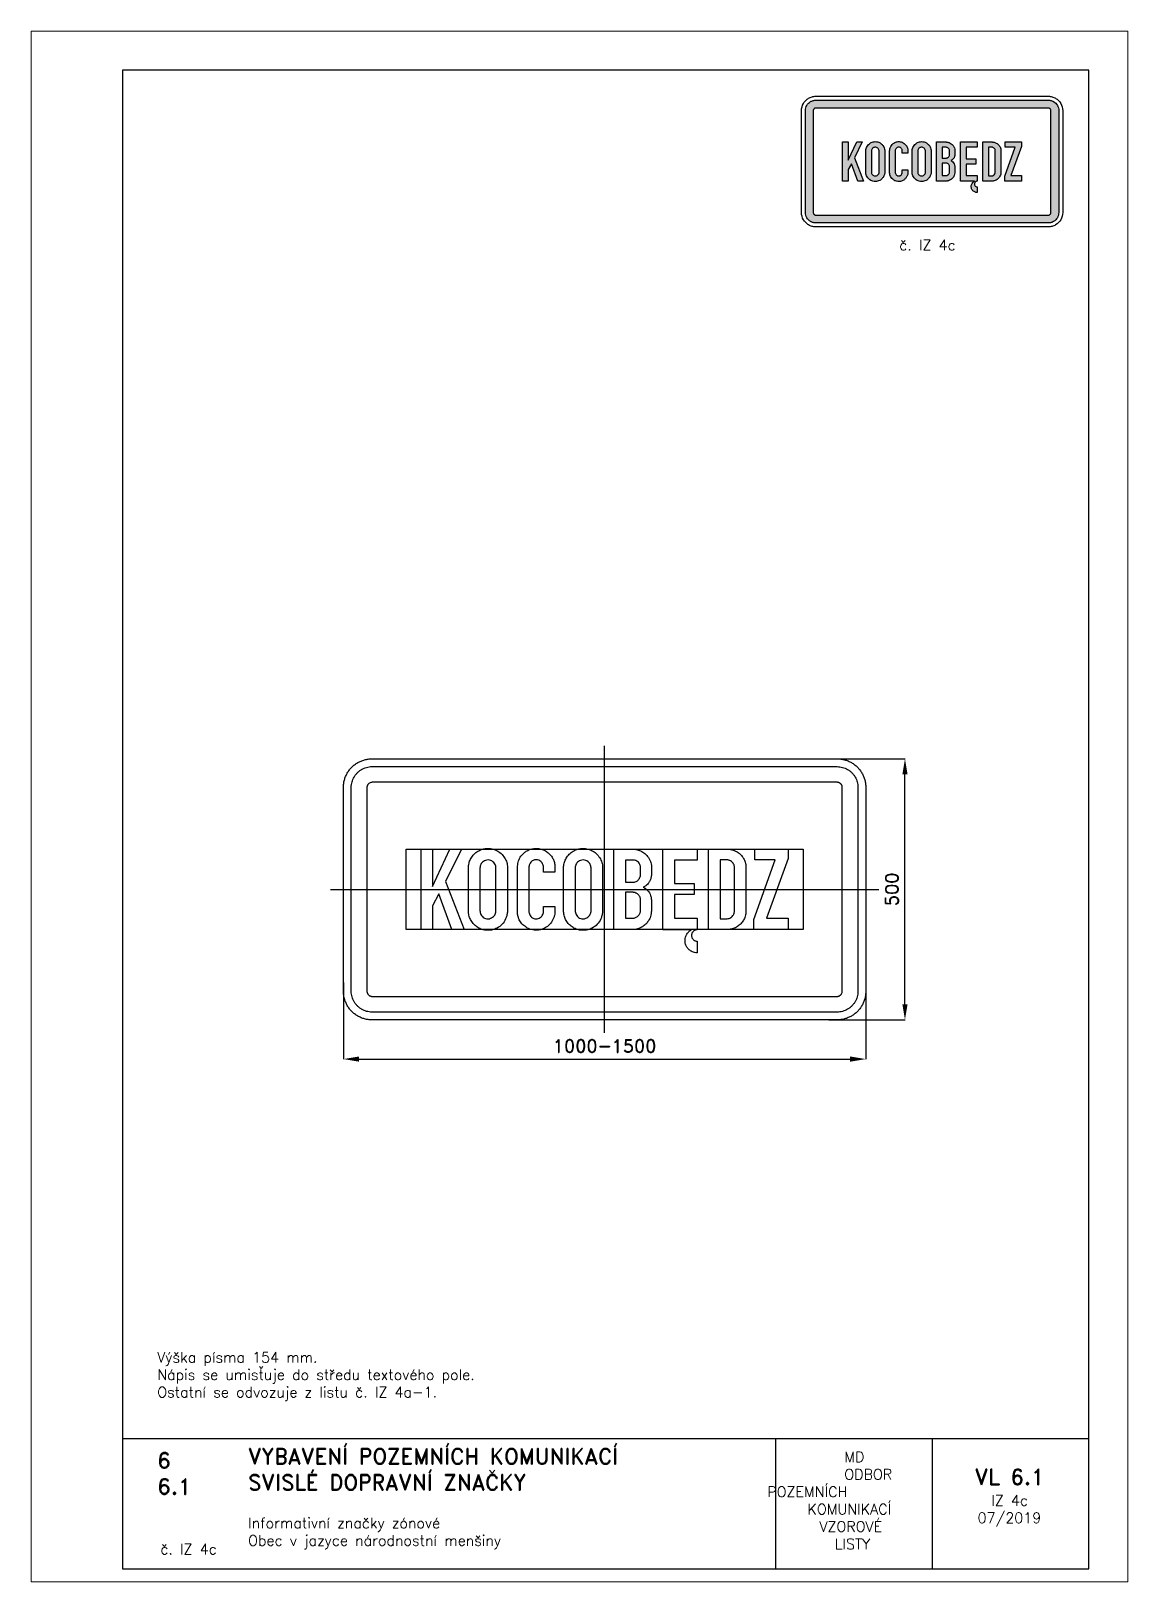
# Paper-space layout 'IZ 4c' of a CAD drawing. Header units: millimetres. Extents: x 0 to 210, y 0 to 297.
# The model-space entities are those that its viewports show. They can reach past a viewport. Long polylines and large blocks are cut down to what shows.
import ezdxf

# ---------------------------------------------------------------- set-up
doc = ezdxf.new("R2010")
doc.units = ezdxf.units.MM
doc.header["$LTSCALE"] = 5
doc.linetypes.add('ČERCHOVANÁX2', pattern=[2, 1, -0.5, 0, -0.5])
doc.linetypes.add('ČÁRKOVANÁX2', pattern=[1.5, 1, -0.5])
for name, color, linetype in [('Kóty', 2, 'Continuous'), ('Rozpiska', 7, 'Continuous'), ('Značka', 7, 'Continuous')]:
    doc.layers.add(name, color=color, linetype=linetype)
doc.layers.add('Rámeček', color=6, linetype='Continuous', plot=False)
doc.styles.get("Standard").update_dxf_attribs({"font": 'romand.shx', "height": 25})
doc.dimstyles.get("Standard").update_dxf_attribs({"dimtxt": 25, "dimasz": 30, "dimexe": 0.18, "dimexo": 0.0625, "dimgap": 12.5, "dimtad": 1, "dimdec": 0, "dimzin": 0, "dimdsep": 46, "dimtxsty": 'Standard', "dimcen": 0.09, "dimadec": 0, "dimazin": 0, "dimtfac": 1, "dimtdec": 0, "dimtofl": 0, "dimtmove": 0, "dimatfit": 3, "dimfxl": 1, "dimtolj": 1, "dimtzin": 0, "dimarcsym": 0})

psp = doc.layouts.new('IZ 4c')

# ---------------------------------------------------------------- texts
at = {"layer": 'Rozpiska', "color": 7, "attachment_point": 1}
for s, width, gutter_width, heights, insert, char_height in [('\\pi6.21429;č. IZ 4c', 25, 75, [0], (160, 257.00334), 2), ('Výška písma 154 mm.\\PNápis se umisťuje do středu textového pole.{\\H1.83333x; }\\POstatní se odvozuje z listu č. IZ 4a-1.{\\H1.55556x; }', 155.5010732, 100, [0], (24.16972, 44.02645), 2), ('6', 149.0421774, 100, [0], (24.16972, 24.77144), 3), ('{\\C6;VYBAVENÍ POZEMNÍCH KOMUNIKACÍ\\P}SVISLÉ DOPRAVNÍ ZNAČKY{\\H1.34524x; }', 149.0421774, 100, [0], (41.56167, 25.56072), 3), ('\\pi14.7414;{\\C6;MD\\P\\pi2.36044;}ODBOR POZEMNÍCH{\\H1.57143x; }\\P\\pi7.69378;KOMUNIKACÍ{\\H1.5x; }\\P\\pi9.97949;{\\C6;VZOROVÉ\\H1.47619x; \\H0.67742x;\\P\\pi12.93187;LISTY\\H1.26984x; }', 33.1018405, 100, [0], (140.95347, 24.94524), 2), ('\\pi1.03113;{\\H1.5x;\\C6;VL 6.1\\P\\pi4.17397;\\H0.66667x;IZ 4c\\H1.66666x; \\H0.6x;\\P\\pi1.5549;07/2019\\H1.80159x; }', 16.0622544, 100, [0], (179.65506, 21.60975), 2), ('6.1', 149.0421774, 100, [0], (24.16972, 19.77734), 3), ('{\\C6;Informativní značky zónové\\P}Obec v jazyce národnostní menšiny{\\H1.83333x; }', 149.0421774, 100, [0], (41.56167, 12.28505), 2), ('{\\C6;č. IZ 4c}', 13.9566004, 100, [2.66667], (24.75346, 7.27757), 2)]:
    psp.add_mtext_dynamic_manual_height_columns(s, width=width, gutter_width=gutter_width, heights=heights, dxfattribs=dict(at, insert=insert, char_height=char_height))

msp = doc.modelspace()

# ---------------------------------------------------------------- blocks, each defined once
blk = doc.blocks.new('*D0')
at = {"layer": 'Defpoints', "color": 0, "transparency": 16777216}
for p in [(423.9, 250), (575, 250), (429.3, -250)]:
    blk.add_point(p, dxfattribs=at)
at = {"layer": 'Kóty', "color": 0, "lineweight": -2, "transparency": 16777216}
for p, q in [((424, 250), (575.2, 250)), ((575, -220), (575, 220)), ((429.4, -250), (575.2, -250))]:
    blk.add_line(p, q, dxfattribs=at)
at = {"layer": 'Kóty', "color": 0, "transparency": 16777216}
for points in [[(570, 220), (580, 220), (575, 250)], [(570, -220), (580, -220), (575, -250)]]:
    blk.add_solid(points, dxfattribs=at)
at = {"layer": 'Kóty', "color": 0, "transparency": 16777216, "insert": (550, 0), "char_height": 25, "attachment_point": 5, "rotation": 90}
blk.add_mtext('\\A1;500', dxfattribs=at)
blk = doc.blocks.new('*D1')
at = {"layer": 'Defpoints', "color": 0, "transparency": 16777216}
for p in [(-500, -178.2), (500, -181.5), (500, -325)]:
    blk.add_point(p, dxfattribs=at)
at = {"layer": 'Kóty', "color": 0, "lineweight": -2, "transparency": 16777216}
for p, q in [((-500, -178.3), (-500, -325.2)), ((500, -181.5), (500, -325.2)), ((-470, -325), (470, -325))]:
    blk.add_line(p, q, dxfattribs=at)
at = {"layer": 'Kóty', "color": 0, "transparency": 16777216}
for points in [[(-470, -320), (-470, -330), (-500, -325)], [(470, -320), (470, -330), (500, -325)]]:
    blk.add_solid(points, dxfattribs=at)
at = {"layer": 'Kóty', "color": 0, "transparency": 16777216, "insert": (0, -300), "char_height": 25, "attachment_point": 5}
blk.add_mtext('\\A1;1000-1500', dxfattribs=at)

# ---------------------------------------------------------------- dimensions: what is measured, and where the dimension line sits
at = {"layer": 'Kóty'}
dim = msp.add_linear_dim(base=(575, 250), p1=(429.3, -250), p2=(423.9, 250), angle=90, dimstyle='Standard', dxfattribs=at)
dim.commit()
dim.dimension.update_dxf_attribs({"geometry": '*D0', "text_midpoint": (550, 0)})
dim = msp.add_linear_dim(base=(500, -325), p1=(-500, -178.2), p2=(500, -181.5), text='1000-1500', dimstyle='Standard', dxfattribs=at)
dim.commit()
dim.dimension.update_dxf_attribs({"geometry": '*D1', "text_midpoint": (0, -300)})

# ---------------------------------------------------------------- linework, layer by layer
at = {"layer": 'Značka', "color": 6, "linetype": 'ČERCHOVANÁX2', "ltscale": 5}
for points in [[(0, -275), (0, 275)], [(-525, 0), (525, 0)]]:
    msp.add_lwpolyline(points, dxfattribs=at)
at = {"layer": 'Značka', "color": 3}
for points in [[(-445, -250), (-445.2, -250), (-445.4, -250, -0.032179), (-452.5, -249.5, -0.035446), (-459.5, -248.1, -0.036266), (-466.3, -245.8, -0.03442), (-472.6, -242.6, -0.03372), (-478.6, -238.6, -0.034082), (-483.9, -233.9, -0.034209), (-488.6, -228.6, -0.034226), (-492.6, -222.6, -0.034044), (-495.7, -216.3, -0.03341), (-498.1, -209.5, -0.034125), (-499.5, -202.5, -0.036744), (-500, -195.4), (-500, -195.2), (-500, -195), (-500, 195), (-500, 195.2), (-500, 195.4, -0.03218), (-499.5, 202.5, -0.035442), (-498.1, 209.5, -0.036266), (-495.8, 216.3, -0.034422), (-492.6, 222.6, -0.033717), (-488.6, 228.6, -0.034087), (-483.9, 233.9, -0.034212), (-478.6, 238.6, -0.034229), (-472.6, 242.6, -0.034042), (-466.3, 245.7, -0.033412), (-459.5, 248.1, -0.034125), (-452.5, 249.5, -0.036743), (-445.4, 250), (-445.2, 250), (-445, 250), (445, 250), (445.2, 250), (445.4, 250, -0.032187), (452.5, 249.5, -0.035442), (459.5, 248.1, -0.036278), (466.3, 245.8, -0.034421), (472.6, 242.6, -0.033718), (478.6, 238.6, -0.034078), (483.9, 233.9, -0.034199), (488.6, 228.6, -0.034236), (492.6, 222.6, -0.03403), (495.8, 216.3, -0.033395), (498.1, 209.5, -0.034109), (499.5, 202.5, -0.036744), (500, 195.4), (500, 195.2), (500, 195), (500, -195), (500, -195.2), (500, -195.4, -0.032171), (499.5, -202.5, -0.03543), (498.1, -209.5, -0.036265), (495.8, -216.3, -0.03443), (492.6, -222.6, -0.033737), (488.6, -228.6, -0.034083), (483.9, -233.9, -0.034222), (478.6, -238.6, -0.034237), (472.6, -242.6, -0.034046), (466.3, -245.7, -0.033413), (459.5, -248.1, -0.034127), (452.5, -249.5, -0.036747), (445.4, -250), (445.2, -250), (445, -250), (-445, -250)], [(-445, -235), (-445.2, -235), (-445.3, -235, -0.032173), (-450.5, -234.6, -0.035442), (-455.6, -233.6, -0.036265), (-460.5, -231.9, -0.034418), (-465.1, -229.6, -0.033717), (-469.4, -226.7, -0.034083), (-473.3, -223.3, -0.03421), (-476.7, -219.4, -0.034229), (-479.6, -215.1, -0.034045), (-481.9, -210.5, -0.03341), (-483.6, -205.6, -0.034128), (-484.7, -200.5, -0.036747), (-485, -195.3), (-485, -195.2), (-485, -195), (-485, 195), (-485, 195.2), (-485, 195.3, -0.032182), (-484.6, 200.5, -0.035444), (-483.6, 205.6, -0.036268), (-481.9, 210.5, -0.034417), (-479.6, 215.1, -0.03372), (-476.7, 219.4, -0.03408), (-473.3, 223.3, -0.034215), (-469.4, 226.7, -0.034224), (-465.1, 229.6, -0.034048), (-460.5, 231.9, -0.033406), (-455.6, 233.6, -0.034129), (-450.5, 234.7, -0.036741), (-445.3, 235), (-445.2, 235), (-445, 235), (445, 235), (445.2, 235), (445.3, 235, -0.032181), (450.5, 234.6, -0.035443), (455.6, 233.6, -0.036251), (460.5, 231.9, -0.034414), (465.1, 229.6, -0.033719), (469.4, 226.7, -0.034097), (473.3, 223.3, -0.034198), (476.7, 219.4, -0.034239), (479.6, 215.1, -0.034045), (481.9, 210.5, -0.033413), (483.6, 205.6, -0.034105), (484.7, 200.5, -0.036765), (485, 195.3), (485, 195.2), (485, 195), (485, -195), (485, -195.2), (485, -195.3, -0.032156), (484.6, -200.5, -0.035441), (483.6, -205.6, -0.036281), (481.9, -210.5, -0.034404), (479.6, -215.1, -0.033705), (476.7, -219.4, -0.034081), (473.3, -223.3, -0.034218), (469.4, -226.7, -0.034218), (465.1, -229.6, -0.034029), (460.5, -231.9, -0.033411), (455.6, -233.6, -0.034128), (450.5, -234.7, -0.03674), (445.3, -235), (445.2, -235), (445, -235), (-445, -235)], [(-445, -205), (445, -205), (445, -205), (445.1, -205, 0.032172), (446.4, -204.9, 0.03542), (447.6, -204.6, 0.036244), (448.9, -204.2, 0.034467), (450, -203.6, 0.033755), (451.1, -202.9, 0.034064), (452.1, -202.1, 0.034197), (452.9, -201.1), (453.7, -200), (454.2, -198.9), (454.7, -197.6), (454.9, -196.4), (455, -195.1), (455, -195), (455, -195), (455, 195), (455, 195), (455, 195.1, 0.032183), (454.9, 196.4, 0.035401), (454.7, 197.6, 0.036386), (454.2, 198.9, 0.034341), (453.7, 200, 0.033637), (452.9, 201.1, 0.034097), (452.1, 202.1, 0.034179), (451.1, 202.9, 0.034232), (450, 203.6, 0.033994), (448.9, 204.2, 0.033453), (447.6, 204.6, 0.034124), (446.4, 204.9, 0.036758), (445.1, 205), (445, 205), (445, 205), (-445, 205), (-445, 205), (-445.1, 205), (-446.4, 204.9), (-447.6, 204.6), (-448.9, 204.2), (-450, 203.6), (-451.1, 202.9), (-452.1, 202.1), (-452.9, 201.1, 0.034261), (-453.6, 200, 0.034066), (-454.2, 198.9, 0.033414), (-454.6, 197.6, 0.034124), (-454.9, 196.4, 0.03674), (-455, 195.1), (-455, 195), (-455, 195), (-455, -195), (-455, -195), (-455, -195.1, 0.032177), (-454.9, -196.4, 0.035443), (-454.6, -197.6, 0.036259), (-454.2, -198.9, 0.034425), (-453.6, -200, 0.033722), (-452.9, -201.1, 0.034074), (-452.1, -202.1, 0.034213), (-451.1, -202.9, 0.034226), (-450, -203.6, 0.034029), (-448.9, -204.2, 0.033396), (-447.6, -204.6, 0.034151), (-446.4, -204.9, 0.036741), (-445.1, -205), (-445, -205), (-445, -205)], [(-260.6, 42.5), (-260.6, 43.1), (-260.5, 43.8, -0.051733), (-259, 51.9, -0.060089), (-255.7, 59.5, -0.071623), (-250, 67.2, -0.067964), (-242.3, 73, -0.054468), (-235.4, 76.3, -0.054174), (-227.9, 78, -0.065511), (-218.5, 78.1, -0.06822), (-209.4, 75.7, -0.076783), (-200.3, 70.4, -0.070462), (-193, 62.5, -0.068132), (-188.1, 53.9, -0.084708), (-186.1, 44.3, -0.004704), (-186.1, 43.7), (-186.1, 43), (-186.1, -42.5), (-186.1, -43.2), (-186.2, -43.8, -0.037757), (-187.4, -50.4, -0.046576), (-189.6, -56.7, -0.086539), (-196.3, -66.8, -0.087936), (-206, -74.1, -0.067419), (-214.4, -77.4, -0.062799), (-223.3, -78.4, -0.062156), (-232.4, -77.4, -0.066089), (-240.8, -74.1, -0.060309), (-247.6, -69.5, -0.055632), (-253.2, -63.5, -0.060039), (-257.7, -55.9, -0.070804), (-260.1, -47.6, -0.015083), (-260.4, -45.5, -0.007369), (-260.5, -43.4), (-260.6, -42.8), (-260.6, -42.3), (-260.6, 42.5)], [(-95.2, -33.1), (-95.2, -43.7), (-95.2, -44.2, -0.004597), (-95.2, -44.8, -0.058395), (-95.9, -50.2, -0.04352), (-97.7, -55.5, -0.074594), (-103.4, -65.1, -0.081624), (-111.7, -72.5, -0.069971), (-119.8, -76.6, -0.069174), (-128.8, -78.3, -0.086255), (-140.5, -77.1, -0.086656), (-151.1, -72.1, -0.070136), (-158.2, -66, -0.067916), (-163.3, -58.2, -0.047371), (-165.6, -52.3, -0.050891), (-166.7, -46, -0.004792), (-166.8, -45.3), (-166.8, -44.5), (-166.8, 43.3), (-166.8, 43.8), (-166.7, 44.3, -0.02564), (-166, 49.5, -0.037676), (-164.7, 54.7, -0.07824), (-160.1, 63.6, -0.077449), (-152.9, 70.9, -0.055464), (-146.9, 74.7, -0.051639), (-140.2, 77.1, -0.050433), (-133.2, 78.3, -0.052933), (-126.1, 78, -0.06598), (-117.4, 75.7, -0.064102), (-109.7, 71.3, -0.055946), (-104, 66.2, -0.058597), (-99.6, 60, -0.054984), (-96.7, 53.2, -0.050286), (-95.3, 46, -0.004114), (-95.2, 45.2), (-95.2, 44.4), (-95.2, 33), (-117.2, 33), (-117.2, 43.4), (-117.2, 44, 0.010744), (-117.3, 44.7, 0.065469), (-118.1, 47.7, 0.058071), (-119.6, 50.5, 0.075686), (-122.4, 53.5, 0.08205), (-126.1, 55.6, 0.103145), (-131.4, 56.6, 0.106124), (-136.6, 55.4, 0.080076), (-140, 53.3, 0.074147), (-142.5, 50.3, 0.056539), (-143.9, 47.5, 0.053196), (-144.7, 44.5, 0.007479), (-144.8, 43.9), (-144.8, 43.3), (-144.8, -42.5), (-144.8, -43, 0.006728), (-144.8, -43.5, 0.059865), (-144.1, -46.9, 0.064006), (-142.6, -50.1, 0.083803), (-139.7, -53.4, 0.087799), (-135.8, -55.6, 0.089764), (-131.4, -56.5, 0.089114), (-126.9, -55.9, 0.078265), (-123.3, -54.1, 0.073524), (-120.4, -51.4, 0.068922), (-118.4, -48.2, 0.069944), (-117.3, -44.5, 0.008136), (-117.2, -43.9), (-117.1, -43.4), (-117.1, -33.1), (-95.2, -33.1)], [(-78.5, 42.5), (-78.4, 43.1), (-78.4, 43.8, -0.051733), (-76.8, 51.9, -0.060089), (-73.5, 59.5, -0.071623), (-67.8, 67.2, -0.067964), (-60.2, 73, -0.054468), (-53.3, 76.3, -0.054174), (-45.8, 78, -0.065511), (-36.4, 78.1, -0.06822), (-27.3, 75.7, -0.076783), (-18.1, 70.4, -0.070462), (-10.8, 62.5, -0.068132), (-6, 53.9, -0.084708), (-4, 44.3, -0.004704), (-4, 43.7), (-3.9, 43), (-3.9, -42.5), (-4, -43.2), (-4.1, -43.8, -0.037757), (-5.2, -50.4, -0.046576), (-7.5, -56.7, -0.086539), (-14.1, -66.8, -0.087936), (-23.8, -74.1, -0.067419), (-32.2, -77.4, -0.062799), (-41.1, -78.4, -0.062156), (-50.2, -77.4, -0.066089), (-58.7, -74.1, -0.060309), (-65.5, -69.5, -0.055632), (-71.1, -63.5, -0.060039), (-75.6, -55.9, -0.070804), (-77.9, -47.6, -0.015083), (-78.2, -45.5, -0.007369), (-78.4, -43.4), (-78.4, -42.8), (-78.5, -42.3), (-78.5, 42.5)], [(17.9, -77), (17.9, 77), (55.6, 77), (56.3, 76.9), (57, 76.8, -0.025868), (61.9, 76, -0.035132), (66.7, 74.5, -0.074844), (75.3, 69.9, -0.070434), (82.4, 62.9, -0.078699), (87.8, 53.6, -0.101496), (89.6, 43.3), (89.6, 43), (89.6, 42.6), (89.6, 27.4), (89.6, 27), (89.5, 26.6, -0.015121), (89, 23.4, -0.029451), (88.2, 20.2, -0.055655), (86.1, 15.3, -0.05131), (83.1, 11, -0.037037), (80.4, 8.2, -0.038447), (77.4, 5.9, -0.014558), (75.8, 4.9, -0.004842), (74.1, 3.9, -0.003843), (75.8, 3, -0.011524), (77.4, 2, -0.042031), (81.2, -1.1, -0.047555), (84.5, -4.9, -0.052238), (87.1, -9.2, -0.055149), (88.7, -14, -0.021379), (89.1, -16.2, -0.013642), (89.4, -18.4), (89.4, -18.9), (89.5, -19.4), (89.5, -42.6), (89.4, -43.2), (89.4, -43.7, -0.035017), (88.6, -49.2, -0.042045), (87, -54.4, -0.058961), (83.5, -61, -0.05416), (78.7, -66.7, -0.057032), (72.4, -71.7, -0.059267), (65.2, -75.1, -0.034852), (60.8, -76.3, -0.036592), (56.4, -76.9, -0.006405), (55.4, -77, -0.002135), (54.4, -77), (17.9, -77)], [(177.3, -77.3), (176.8, -77.4, 0.010608), (176.2, -77.4, 0.055132), (174, -77.9, 0.055367), (171.9, -78.9, 0.068835), (169.6, -80.6, 0.068778), (167.9, -82.9, 0.068685), (166.8, -85.5, 0.068275), (166.5, -88.4, 0.068087), (166.8, -91.2, 0.068381), (167.9, -93.8, 0.068204), (169.6, -96.1, 0.066895), (171.9, -97.9, 0.055359), (174, -98.8, 0.060338), (176.2, -99.3, 0.012072), (176.8, -99.4), (177.3, -99.4), (177.3, -121.4, -0.003635), (176.1, -121.4, -0.010902), (174.8, -121.3, -0.05657), (170, -120.3, -0.05682), (165.5, -118.3, -0.070673), (160.5, -114.5, -0.070624), (156.8, -109.5, -0.07047), (154.5, -103.7, -0.070294), (153.9, -97.5, -0.069964), (154.8, -91.4, -0.068708), (157.3, -85.8, -0.056847), (160.3, -81.8, -0.061916), (164.2, -78.6, -0.012402), (165.2, -78, -0.004135), (166.3, -77.3), (111.4, -77.3), (111.4, 77), (177.3, 77), (177.3, 56.2), (133.5, 56.2), (133.5, 10.9), (171.7, 10.9), (171.7, -9.9), (133.5, -9.9), (133.5, -55.2), (177.3, -55.2), (177.3, -77.3)], [(199.1, -77), (199.1, 77), (236.3, 77), (237.3, 77, -0.005501), (238.3, 76.9, -0.040957), (243.7, 75.9, -0.03913), (249, 74, -0.051745), (255.4, 70.6, -0.055607), (261, 65.8, -0.053291), (265.3, 60.4, -0.05128), (268.4, 54.1, -0.035712), (269.8, 49.6, -0.037791), (270.6, 45), (270.6, 44.5), (270.6, 44), (270.6, -43), (270.6, -43.6, -0.003797), (270.6, -44.3, -0.036607), (269.8, -49.1, -0.038002), (268.4, -53.8, -0.062651), (264.7, -61, -0.0585), (259.3, -67.2, -0.062894), (252.3, -72.5, -0.069551), (244.1, -75.7, -0.027396), (240.6, -76.4, -0.021196), (237.1, -76.9, -0.004421), (235.9, -76.9), (234.8, -77), (199.1, -77)], [(-238.6, 41.3), (-238.6, -41.1), (-238.5, -41.6, 0.004931), (-238.5, -42.2, 0.058221), (-237.5, -46.5, 0.076978), (-235.5, -50.3, 0.089876), (-232.2, -53.7, 0.086069), (-227.8, -55.8, 0.08551), (-223, -56.5, 0.083498), (-218.3, -55.5, 0.074202), (-214.5, -53.5, 0.073683), (-211.4, -50.5, 0.055029), (-209.7, -47.8, 0.05284), (-208.6, -44.8, 0.024347), (-208.3, -43.4, 0.028182), (-208.1, -42.1, 0.00831), (-208.1, -41.6), (-208.1, -41.1), (-208.1, 41.5), (-208.2, 42.1, 0.006472), (-208.2, 42.7, 0.056566), (-209, 46.2, 0.065536), (-210.6, 49.4, 0.089016), (-213.8, 53, 0.083857), (-218.1, 55.3, 0.086281), (-223.1, 56.3, 0.086475), (-228, 55.5, 0.07759), (-232.1, 53.6, 0.081786), (-235.3, 50.5, 0.055709), (-236.9, 47.9, 0.047237), (-238, 45, 0.022196), (-238.3, 43.6, 0.025938), (-238.5, 42.2, 0.006836), (-238.6, 41.8), (-238.6, 41.3)], [(-56.4, 41.3), (-56.4, -41.1), (-56.4, -41.6, 0.004931), (-56.3, -42.2, 0.058221), (-55.4, -46.5, 0.076978), (-53.3, -50.3, 0.089876), (-50, -53.7, 0.086069), (-45.7, -55.8, 0.08551), (-40.9, -56.5, 0.083498), (-36.2, -55.5, 0.074202), (-32.4, -53.5, 0.073683), (-29.3, -50.5, 0.055029), (-27.6, -47.8, 0.05284), (-26.4, -44.8, 0.024347), (-26.1, -43.4, 0.028182), (-26, -42.1, 0.00831), (-26, -41.6), (-26, -41.1), (-26, 41.5), (-26, 42.1, 0.006472), (-26.1, 42.7, 0.056566), (-26.8, 46.2, 0.065536), (-28.4, 49.4, 0.089016), (-31.7, 53, 0.083857), (-36, 55.3, 0.086281), (-40.9, 56.3, 0.086475), (-45.9, 55.5, 0.07759), (-49.9, 53.6, 0.081786), (-53.1, 50.5, 0.055709), (-54.8, 47.9, 0.047237), (-55.8, 45, 0.022196), (-56.2, 43.6, 0.025938), (-56.4, 42.2, 0.006836), (-56.4, 41.8), (-56.4, 41.3)], [(40, 56.2), (40, 13.6), (54.2, 13.6), (54.7, 13.6, 0.004444), (55.2, 13.7, 0.046314), (58.6, 14.3, 0.070722), (61.7, 15.7, 0.065225), (64, 17.6, 0.046814), (66, 19.9, 0.031731), (67.1, 21.8, 0.037296), (68, 23.8, 0.030346), (68.5, 25.5, 0.029574), (68.8, 27.2), (68.9, 27.6), (68.9, 28), (68.9, 41.7), (68.8, 42.2), (68.8, 42.6, 0.041929), (68.1, 45.8, 0.05876), (66.9, 48.8, 0.072912), (64.6, 51.8, 0.065193), (61.6, 54.2, 0.055525), (58.9, 55.5, 0.06834), (55.9, 56.1, 0.014186), (55.2, 56.2, 0.004717), (54.4, 56.2), (40, 56.2)], [(221.2, 56.4), (221.2, -56.5), (233.9, -56.5), (234.4, -56.4), (234.8, -56.4, 0.042056), (238.3, -55.6, 0.068274), (241.5, -54.2, 0.077799), (244.5, -51.8, 0.059841), (246.6, -48.6, 0.047728), (247.9, -45.9, 0.060373), (248.5, -43, 0.008539), (248.6, -42.5), (248.6, -42), (248.6, 42.2, 0.004316), (248.6, 42.9, 0.012999), (248.6, 43.6, 0.076498), (247.8, 46.9, 0.061739), (246.1, 49.9, 0.07576), (243.1, 53.2, 0.083215), (239.2, 55.4, 0.040273), (237.2, 56.1, 0.037122), (235.1, 56.4, 0.006573), (234.6, 56.4), (234, 56.4), (221.2, 56.4)], [(40, -5.7), (40, -55.2), (53.9, -55.2), (54.3, -55.2, 0.005719), (54.8, -55.1, 0.052661), (57.8, -54.7, 0.059088), (60.6, -53.5, 0.060385), (63.2, -51.8, 0.051028), (65.4, -49.5, 0.041038), (66.9, -47.3, 0.041974), (68, -44.8, 0.027637), (68.5, -43.3, 0.033681), (68.8, -41.8, 0.008686), (68.8, -41.3), (68.9, -40.8), (68.9, -20.8, 0.003794), (68.8, -20, 0.011411), (68.8, -19.2, 0.049356), (68.3, -16.5, 0.045808), (67.3, -14, 0.059485), (65.4, -11, 0.070386), (62.8, -8.6, 0.04152), (61, -7.5, 0.026911), (58.9, -6.6, 0.023461), (57.5, -6.1, 0.044559), (56.1, -5.8, 0.020361), (55.4, -5.8, 0.006724), (54.6, -5.7), (40, -5.7)]]:
    msp.add_lwpolyline(points, format="xyb", dxfattribs=at)
at = {"layer": 'Značka', "color": 6, "linetype": 'ČÁRKOVANÁX2', "ltscale": 2.5}
msp.add_lwpolyline([(-380, -77), (-380, 77), (380, 77), (380, -77), (-380, -77)], dxfattribs=at)
at = {"layer": 'Značka', "color": 3}
for points in [[(-351.5, -77), (-351.5, 77), (-329.5, 77), (-329.5, 5.6), (-296.4, 77), (-274.2, 77), (-304.8, 15.1), (-269, -77), (-292.4, -77), (-317.2, -8.4), (-329.5, -31.5), (-329.5, -77), (-351.5, -77)], [(285.4, -77), (285.4, -57.6), (326.6, 56.3), (287.9, 56.3), (287.9, 77), (351.5, 77), (351.5, 59.1), (310.1, -54.9), (351.5, -54.9), (351.5, -77), (285.4, -77)]]:
    msp.add_lwpolyline(points, dxfattribs=at)

msp.set_redraw_order([(e.dxf.handle, doc.entitydb.next_handle()) for e in msp.query("TEXT MTEXT ATTDEF DIMENSION ARC_DIMENSION")])  # texts and dimensions are drawn at this point

# ---------------------------------------------------------------- hatches: boundary and pattern name
at = {"layer": 'Značka'}
h = psp.add_hatch(color=249, dxfattribs=at)
h.dxf.hatch_style = 1
edge = h.paths.add_edge_path()
edge.add_line((150.25, 260.25), (150.242, 260.25))
edge.add_line((150.242, 260.25), (150.2345, 260.25005))
edge.add_arc((150.24576, 262.26585), 2.01583, 262.3095274, 269.679921, ccw=False)
edge.add_arc((150.22082, 262.08017), 1.82849, 254.1850576, 262.305443, ccw=False)
edge.add_arc((150.17107, 262.05326), 1.7895, 247.1787181, 255.4829242, ccw=False)
edge.add_arc((150.20787, 262.14166), 1.88525, 239.3045201, 247.1897984, ccw=False)
edge.add_arc((150.20166, 262.18737), 1.92159, 232.4297204, 240.1594723, ccw=False)
edge.add_line((149.03, 260.6643), (148.836, 260.8358))
edge.add_line((148.836, 260.8358), (148.664, 261.02985))
edge.add_line((148.664, 261.02985), (148.5205, 261.24545))
edge.add_line((148.5205, 261.24545), (148.4045, 261.477))
edge.add_line((148.4045, 261.477), (148.321, 261.72225))
edge.add_line((148.321, 261.72225), (148.2675, 261.97615))
edge.add_line((148.2675, 261.97615), (148.25, 262.2343))
edge.add_line((148.25, 262.2343), (148.25, 262.24215))
edge.add_line((148.25, 262.24215), (148.25, 262.25))
edge.add_line((148.25, 262.25), (148.25, 281.75))
edge.add_line((148.25, 281.75), (148.25, 281.75785))
edge.add_line((148.25, 281.75785), (148.25, 281.7657))
edge.add_line((148.25, 281.7657), (148.268, 282.02395))
edge.add_line((148.268, 282.02395), (148.321, 282.27775))
edge.add_line((148.321, 282.27775), (148.404, 282.5232))
edge.add_line((148.404, 282.5232), (148.5205, 282.75455))
edge.add_line((148.5205, 282.75455), (148.6645, 282.9701))
edge.add_line((148.6645, 282.9701), (148.836, 283.1642))
edge.add_line((148.836, 283.1642), (149.03, 283.33585))
edge.add_arc((150.18626, 281.83416), 1.89526, 119.7603933, 127.5951961, ccw=False)
edge.add_arc((150.21124, 281.83886), 1.90373, 112.6862975, 120.4833977, ccw=False)
edge.add_arc((150.22603, 281.80246), 1.94302, 105.0194684, 112.6746137, ccw=False)
edge.add_arc((150.24139, 281.85129), 1.90004, 98.0290702, 105.848467, ccw=False)
edge.add_arc((150.22245, 281.98496), 1.76503, 89.6089679, 98.0265373, ccw=False)
edge.add_line((150.2345, 283.74995), (150.242, 283.75))
edge.add_line((150.242, 283.75), (150.25, 283.75))
edge.add_line((150.25, 283.75), (194.75, 283.75))
edge.add_line((194.75, 283.75), (194.758, 283.75))
edge.add_line((194.758, 283.75), (194.7655, 283.74995))
edge.add_arc((194.75429, 281.73482), 2.01516, 82.3083026, 89.6811459, ccw=False)
edge.add_arc((194.77931, 281.91574), 1.83252, 74.2088367, 82.3266584, ccw=False)
edge.add_arc((194.82909, 281.94992), 1.7865, 67.1438947, 75.4468419, ccw=False)
edge.add_arc((194.79095, 281.85601), 1.88785, 59.3099682, 67.1843503, ccw=False)
edge.add_line((195.7545, 283.47945), (195.97, 283.3357))
edge.add_line((195.97, 283.3357), (196.164, 283.1642))
edge.add_line((196.164, 283.1642), (196.336, 282.97015))
edge.add_line((196.336, 282.97015), (196.4795, 282.75455))
edge.add_line((196.4795, 282.75455), (196.5955, 282.523))
edge.add_line((196.5955, 282.523), (196.679, 282.27775))
edge.add_line((196.679, 282.27775), (196.7325, 282.02385))
edge.add_line((196.7325, 282.02385), (196.75, 281.7657))
edge.add_line((196.75, 281.7657), (196.75, 281.75785))
edge.add_line((196.75, 281.75785), (196.75, 281.75))
edge.add_line((196.75, 281.75), (196.75, 262.25))
edge.add_line((196.75, 262.25), (196.75, 262.24215))
edge.add_line((196.75, 262.24215), (196.75, 262.2343))
edge.add_line((196.75, 262.2343), (196.732, 261.97605))
edge.add_line((196.732, 261.97605), (196.679, 261.72225))
edge.add_line((196.679, 261.72225), (196.596, 261.4768))
edge.add_line((196.596, 261.4768), (196.4795, 261.24545))
edge.add_line((196.4795, 261.24545), (196.3355, 261.0299))
edge.add_line((196.3355, 261.0299), (196.164, 260.8358))
edge.add_line((196.164, 260.8358), (195.97, 260.66415))
edge.add_line((195.97, 260.66415), (195.7545, 260.52055))
edge.add_line((195.7545, 260.52055), (195.523, 260.4047))
edge.add_arc((194.7735, 262.19593), 1.94172, 285.0596388, 292.7059245, ccw=False)
edge.add_arc((194.75889, 262.15224), 1.90349, 278.0059665, 285.8259127, ccw=False)
edge.add_arc((194.77754, 262.01511), 1.7651, 269.6091281, 278.0263771, ccw=False)
edge.add_line((194.7655, 260.25005), (194.758, 260.25))
edge.add_line((194.758, 260.25), (194.75, 260.25))
edge.add_line((194.75, 260.25), (150.25, 260.25))
edge = h.paths.add_edge_path(flags=16)
edge.add_line((150.25, 261.75), (194.75, 261.75))
edge.add_line((194.75, 261.75), (194.752, 261.75))
edge.add_line((194.752, 261.75), (194.754, 261.75))
edge.add_arc((194.75095, 262.25268), 0.50268, 270.3475903, 277.7226315)
edge.add_line((194.8185, 261.75455), (194.882, 261.7677))
edge.add_line((194.882, 261.7677), (194.9435, 261.78845))
edge.add_line((194.9435, 261.78845), (195.001, 261.81765))
edge.add_line((195.001, 261.81765), (195.055, 261.8536))
edge.add_line((195.055, 261.8536), (195.1035, 261.89645))
edge.add_line((195.1035, 261.89645), (195.1465, 261.94495))
edge.add_line((195.1465, 261.94495), (195.1825, 261.99885))
edge.add_line((195.1825, 261.99885), (195.2115, 262.05675))
edge.add_line((195.2115, 262.05675), (195.2325, 262.11805))
edge.add_line((195.2325, 262.11805), (195.2455, 262.18155))
edge.add_line((195.2455, 262.18155), (195.25, 262.24605))
edge.add_line((195.25, 262.24605), (195.25, 262.24805))
edge.add_line((195.25, 262.24805), (195.25, 262.25))
edge.add_line((195.25, 262.25), (195.25, 281.75))
edge.add_line((195.25, 281.75), (195.25, 281.75195))
edge.add_line((195.25, 281.75195), (195.25, 281.75395))
edge.add_line((195.25, 281.75395), (195.2455, 281.8185))
edge.add_line((195.2455, 281.8185), (195.2325, 281.88195))
edge.add_line((195.2325, 281.88195), (195.2115, 281.9433))
edge.add_line((195.2115, 281.9433), (195.1825, 282.00115))
edge.add_line((195.1825, 282.00115), (195.1465, 282.055))
edge.add_line((195.1465, 282.055), (195.1035, 282.10355))
edge.add_line((195.1035, 282.10355), (195.055, 282.14645))
edge.add_line((195.055, 282.14645), (195.001, 282.18235))
edge.add_line((195.001, 282.18235), (194.9435, 282.21135))
edge.add_line((194.9435, 282.21135), (194.882, 282.2323))
edge.add_line((194.882, 282.2323), (194.8185, 282.2457))
edge.add_arc((194.75704, 281.80972), 0.44029, 81.9760418, 90.3958085)
edge.add_line((194.754, 282.25), (194.752, 282.25))
edge.add_line((194.752, 282.25), (194.75, 282.25))
edge.add_line((194.75, 282.25), (150.25, 282.25))
edge.add_line((150.25, 282.25), (150.248, 282.25))
edge.add_line((150.248, 282.25), (150.246, 282.25))
edge.add_arc((150.24904, 281.74744), 0.50257, 90.3467776, 97.7234442)
edge.add_arc((150.24229, 281.79202), 0.45748, 97.6356246, 105.7639984)
edge.add_line((150.118, 282.2323), (150.0565, 282.21155))
edge.add_line((150.0565, 282.21155), (149.999, 282.18235))
edge.add_line((149.999, 282.18235), (149.945, 282.1464))
edge.add_line((149.945, 282.1464), (149.8965, 282.10355))
edge.add_line((149.8965, 282.10355), (149.8535, 282.05505))
edge.add_line((149.8535, 282.05505), (149.8175, 282.00115))
edge.add_line((149.8175, 282.00115), (149.7885, 281.94325))
edge.add_line((149.7885, 281.94325), (149.7675, 281.88195))
edge.add_line((149.7675, 281.88195), (149.7545, 281.81845))
edge.add_line((149.7545, 281.81845), (149.75, 281.75395))
edge.add_line((149.75, 281.75395), (149.75, 281.75195))
edge.add_line((149.75, 281.75195), (149.75, 281.75))
edge.add_line((149.75, 281.75), (149.75, 262.25))
edge.add_line((149.75, 262.25), (149.75, 262.24805))
edge.add_line((149.75, 262.24805), (149.75, 262.24605))
edge.add_line((149.75, 262.24605), (149.7545, 262.1815))
edge.add_line((149.7545, 262.1815), (149.7675, 262.11805))
edge.add_line((149.7675, 262.11805), (149.7885, 262.0567))
edge.add_line((149.7885, 262.0567), (149.8175, 261.99885))
edge.add_line((149.8175, 261.99885), (149.8535, 261.945))
edge.add_line((149.8535, 261.945), (149.8965, 261.89645))
edge.add_line((149.8965, 261.89645), (149.945, 261.85355))
edge.add_line((149.945, 261.85355), (149.999, 261.81765))
edge.add_line((149.999, 261.81765), (150.0565, 261.78865))
edge.add_line((150.0565, 261.78865), (150.118, 261.7677))
edge.add_line((150.118, 261.7677), (150.1815, 261.7543))
edge.add_arc((150.24297, 262.19049), 0.4405, 261.9780903, 270.3937601)
edge.add_line((150.246, 261.75), (150.248, 261.75))
edge.add_line((150.248, 261.75), (150.25, 261.75))
h = psp.add_hatch(color=249, dxfattribs=at)
h.dxf.hatch_style = 1
edge = h.paths.add_edge_path()
edge.add_line((181.1375, 268.22995), (181.11, 268.22845))
edge.add_line((181.11, 268.22845), (181.082, 268.2261))
edge.add_arc((181.13618, 267.72529), 0.50373, 96.1747959, 108.7816895)
edge.add_line((180.974, 268.2022), (180.873, 268.15495))
edge.add_line((180.873, 268.15495), (180.763, 268.07015))
edge.add_line((180.763, 268.07015), (180.68, 267.95875))
edge.add_line((180.68, 267.95875), (180.6265, 267.83065))
edge.add_line((180.6265, 267.83065), (180.6095, 267.69285))
edge.add_line((180.6095, 267.69285), (180.6265, 267.555))
edge.add_line((180.6265, 267.555), (180.68, 267.42695))
edge.add_line((180.68, 267.42695), (180.763, 267.3159))
edge.add_line((180.763, 267.3159), (180.873, 267.23075))
edge.add_line((180.873, 267.23075), (180.974, 267.1829))
edge.add_arc((181.12441, 267.61713), 0.45954, 250.8952081, 264.7052242)
edge.add_line((181.082, 267.15955), (181.11, 267.1572))
edge.add_line((181.11, 267.1572), (181.1375, 267.15575))
edge.add_line((181.1375, 267.15575), (181.1375, 266.0815))
edge.add_line((181.1375, 266.0815), (181.077, 266.08365))
edge.add_line((181.077, 266.08365), (181.0165, 266.0876))
edge.add_arc((181.11226, 267.15333), 1.07002, 251.9095939, 264.8655227, ccw=False)
edge.add_arc((181.11237, 267.1562), 1.07278, 238.9475344, 251.9518257, ccw=False)
edge.add_arc((181.08594, 267.17319), 1.07417, 224.4399131, 240.622765, ccw=False)
edge.add_arc((181.08627, 267.17677), 1.07692, 208.403963, 224.5636228, ccw=False)
edge.add_arc((181.07092, 267.2048), 1.07722, 193.9559894, 210.1039276, ccw=False)
edge.add_arc((181.07502, 267.20694), 1.08172, 177.9467052, 194.0137759, ccw=False)
edge.add_arc((181.0786, 267.23689), 1.08463, 163.5241358, 179.5343732, ccw=False)
edge.add_arc((181.09953, 267.23175), 1.10616, 147.8488483, 163.5765556, ccw=False)
edge.add_line((180.163, 267.8204), (180.31, 268.0146))
edge.add_arc((181.01841, 267.34151), 0.97719, 122.28275, 136.4648288, ccw=False)
edge.add_line((180.4965, 268.16765), (180.548, 268.19965))
edge.add_line((180.548, 268.19965), (180.6005, 268.22995))
edge.add_line((180.6005, 268.22995), (177.927, 268.22995))
edge.add_line((177.927, 268.22995), (177.927, 275.74955))
edge.add_line((177.927, 275.74955), (181.1375, 275.74955))
edge.add_line((181.1375, 275.74955), (181.1375, 274.7357))
edge.add_line((181.1375, 274.7357), (179.004, 274.7357))
edge.add_line((179.004, 274.7357), (179.004, 272.5284))
edge.add_line((179.004, 272.5284), (180.863, 272.5284))
edge.add_line((180.863, 272.5284), (180.863, 271.5145))
edge.add_line((180.863, 271.5145), (179.004, 271.5145))
edge.add_line((179.004, 271.5145), (179.004, 269.3072))
edge.add_line((179.004, 269.3072), (181.1375, 269.3072))
edge.add_line((181.1375, 269.3072), (181.1375, 268.22995))
h.paths.add_polyline_path([(186.399, 268.25), (186.399, 269.1969), (188.4035, 274.74295), (186.5205, 274.74295), (186.5205, 275.7508), (189.62, 275.7508), (189.62, 274.8797), (187.601, 269.32655), (189.62, 269.32655), (189.62, 268.25)])
edge = h.paths.add_edge_path()
edge.add_line((182.199, 268.25), (182.199, 275.7508))
edge.add_line((182.199, 275.7508), (184.01, 275.7508))
edge.add_line((184.01, 275.7508), (184.0565, 275.7476))
edge.add_line((184.0565, 275.7476), (184.1035, 275.74375))
edge.add_arc((183.94607, 274.09862), 1.65265, 75.1544022, 84.5336382, ccw=False)
edge.add_arc((183.9242, 274.01384), 1.7402, 66.2162781, 75.1737825, ccw=False)
edge.add_arc((183.96489, 274.00687), 1.73063, 55.6858996, 67.5421612, ccw=False)
edge.add_arc((184.03455, 274.10568), 1.60975, 43.0183052, 55.7512531, ccw=False)
edge.add_arc((184.07822, 274.09693), 1.58421, 32.1161402, 44.3272284, ccw=False)
edge.add_arc((184.02632, 274.05953), 1.64805, 20.5002734, 32.2579276, ccw=False)
edge.add_line((185.57, 274.6367), (185.6395, 274.4167))
edge.add_line((185.6395, 274.4167), (185.676, 274.18985))
edge.add_line((185.676, 274.18985), (185.678, 274.1672))
edge.add_line((185.678, 274.1672), (185.68, 274.14455))
edge.add_line((185.68, 274.14455), (185.68, 269.90705))
edge.add_line((185.68, 269.90705), (185.6785, 269.8742))
edge.add_line((185.6785, 269.8742), (185.676, 269.8414))
edge.add_line((185.676, 269.8414), (185.642, 269.60775))
edge.add_line((185.642, 269.60775), (185.573, 269.38125))
edge.add_arc((184.08227, 269.92648), 1.5873, 325.5693389, 339.9102667, ccw=False)
edge.add_arc((183.97833, 269.99517), 1.71188, 312.2570984, 325.6399118, ccw=False)
edge.add_arc((183.93807, 269.96379), 1.71648, 299.5649037, 313.9563735, ccw=False)
edge.add_arc((184.02376, 269.80704), 1.53786, 283.7581486, 299.6697216, ccw=False)
edge.add_arc((183.97156, 269.84575), 1.58842, 278.980306, 285.2552381, ccw=False)
edge.add_arc((183.89977, 270.30988), 2.05807, 274.088309, 278.9372835, ccw=False)
edge.add_line((184.0465, 268.25705), (183.99, 268.2532))
edge.add_line((183.99, 268.2532), (183.934, 268.25))
edge.add_line((183.934, 268.25), (182.199, 268.25))
edge = h.paths.add_edge_path(flags=16)
edge.add_line((183.273, 274.74845), (183.273, 269.2492))
edge.add_line((183.273, 269.2492), (183.8925, 269.2492))
edge.add_line((183.8925, 269.2492), (183.915, 269.25185))
edge.add_line((183.915, 269.25185), (183.937, 269.2547))
edge.add_arc((183.80709, 270.28203), 1.03551, 277.2068545, 286.8353106)
edge.add_arc((183.92441, 269.89683), 0.63284, 286.7695153, 302.3994309)
edge.add_arc((183.96254, 269.87378), 0.59328, 300.4823261, 318.2983413)
edge.add_line((184.4055, 269.4791), (184.512, 269.63205))
edge.add_line((184.512, 269.63205), (184.5725, 269.76525))
edge.add_line((184.5725, 269.76525), (184.6025, 269.90625))
edge.add_line((184.6025, 269.90625), (184.605, 269.93085))
edge.add_line((184.605, 269.93085), (184.6065, 269.95545))
edge.add_line((184.6065, 269.95545), (184.6065, 274.0547))
edge.add_line((184.6065, 274.0547), (184.6065, 274.08835))
edge.add_line((184.6065, 274.08835), (184.605, 274.1219))
edge.add_line((184.605, 274.1219), (184.568, 274.282))
edge.add_line((184.568, 274.282), (184.487, 274.4289))
edge.add_arc((183.87786, 274.02168), 0.73273, 33.7634279, 51.09809)
edge.add_arc((183.92296, 274.07885), 0.65991, 51.0285708, 70.0613938)
edge.add_line((184.148, 274.6992), (184.0495, 274.73005))
edge.add_arc((183.89608, 274.05431), 0.69294, 77.2081637, 85.7027026)
edge.add_line((183.948, 274.7453), (183.923, 274.7471))
edge.add_line((183.923, 274.7471), (183.898, 274.74845))
edge.add_line((183.898, 274.74845), (183.273, 274.74845))
edge = h.paths.add_edge_path()
edge.add_line((173.3725, 268.25), (173.3725, 275.75))
edge.add_line((173.3725, 275.75), (175.206, 275.75))
edge.add_line((175.206, 275.75), (175.24, 275.7462))
edge.add_line((175.24, 275.7462), (175.274, 275.7422))
edge.add_arc((174.9909, 273.38806), 2.3711, 77.2177278, 83.1427849, ccw=False)
edge.add_arc((175.12984, 274.00135), 1.74227, 69.1657816, 77.2112257, ccw=False)
edge.add_arc((175.20809, 274.12509), 1.59906, 53.0862946, 70.2094972, ccw=False)
edge.add_arc((175.12994, 274.01896), 1.73085, 37.0140553, 53.1279002, ccw=False)
edge.add_arc((175.2221, 274.00231), 1.6687, 21.3767541, 39.3762742, ccw=False)
edge.add_arc((175.60075, 274.14467), 1.26422, -1.5647618, 21.6238289, ccw=False)
edge.add_line((176.8645, 274.11015), (176.8645, 274.0918))
edge.add_line((176.8645, 274.0918), (176.8645, 274.07345))
edge.add_line((176.8645, 274.07345), (176.8645, 273.33205))
edge.add_line((176.8645, 273.33205), (176.862, 273.31405))
edge.add_line((176.862, 273.31405), (176.86, 273.2961))
edge.add_line((176.86, 273.2961), (176.8345, 273.13835))
edge.add_line((176.8345, 273.13835), (176.7955, 272.9836))
edge.add_line((176.7955, 272.9836), (176.695, 272.7466))
edge.add_line((176.695, 272.7466), (176.5455, 272.53515))
edge.add_line((176.5455, 272.53515), (176.416, 272.4001))
edge.add_line((176.416, 272.4001), (176.2685, 272.2867))
edge.add_line((176.2685, 272.2867), (176.1905, 272.23795))
edge.add_line((176.1905, 272.23795), (176.1105, 272.1922))
edge.add_line((176.1105, 272.1922), (176.19, 272.14495))
edge.add_line((176.19, 272.14495), (176.2675, 272.0953))
edge.add_line((176.2675, 272.0953), (176.455, 271.94505))
edge.add_line((176.455, 271.94505), (176.613, 271.7633))
edge.add_line((176.613, 271.7633), (176.74, 271.5504))
edge.add_line((176.74, 271.5504), (176.819, 271.3164))
edge.add_line((176.819, 271.3164), (176.8395, 271.2107))
edge.add_line((176.8395, 271.2107), (176.8525, 271.1039))
edge.add_line((176.8525, 271.1039), (176.855, 271.0789))
edge.add_line((176.855, 271.0789), (176.8575, 271.0539))
edge.add_line((176.8575, 271.0539), (176.8575, 269.92655))
edge.add_line((176.8575, 269.92655), (176.8555, 269.89845))
edge.add_line((176.8555, 269.89845), (176.8535, 269.8703))
edge.add_line((176.8535, 269.8703), (176.8145, 269.6061))
edge.add_line((176.8145, 269.6061), (176.7355, 269.3508))
edge.add_arc((175.29462, 269.89395), 1.53985, 325.8527551, 339.3456325, ccw=False)
edge.add_arc((175.17481, 269.97729), 1.68579, 313.3955975, 325.7943946, ccw=False)
edge.add_arc((175.11492, 269.97093), 1.72297, 301.9427572, 314.9882598, ccw=False)
edge.add_arc((175.15237, 269.91188), 1.65306, 288.3578048, 301.9241766, ccw=False)
edge.add_arc((175.14218, 269.81866), 1.56828, 281.8041174, 289.7837518, ccw=False)
edge.add_arc((175.15837, 269.73978), 1.48775, 273.4347348, 281.8155011, ccw=False)
edge.add_line((175.2475, 268.2547), (175.198, 268.2519))
edge.add_line((175.198, 268.2519), (175.149, 268.25))
edge.add_line((175.149, 268.25), (173.3725, 268.25))
edge = h.paths.add_edge_path(flags=16)
edge.add_line((174.4465, 271.7203), (174.4465, 269.3125))
edge.add_line((174.4465, 269.3125), (175.1245, 269.3133))
edge.add_line((175.1245, 269.3133), (175.1465, 269.3139))
edge.add_line((175.1465, 269.3139), (175.1685, 269.31485))
edge.add_arc((175.12985, 270.01734), 0.70356, 273.1488534, 285.215321)
edge.add_arc((175.15011, 269.94578), 0.62919, 285.1454241, 298.6727653)
edge.add_arc((175.16526, 269.95712), 0.63214, 296.9749973, 310.8222116)
edge.add_line((175.5785, 269.47875), (175.684, 269.58985))
edge.add_line((175.684, 269.58985), (175.7575, 269.69795))
edge.add_line((175.7575, 269.69795), (175.812, 269.8164))
edge.add_line((175.812, 269.8164), (175.8355, 269.8892))
edge.add_line((175.8355, 269.8892), (175.8495, 269.96405))
edge.add_line((175.8495, 269.96405), (175.852, 269.98785))
edge.add_line((175.852, 269.98785), (175.8545, 270.0117))
edge.add_line((175.8545, 270.0117), (175.8545, 270.98595))
edge.add_line((175.8545, 270.98595), (175.853, 271.02545))
edge.add_line((175.853, 271.02545), (175.8505, 271.06485))
edge.add_line((175.8505, 271.06485), (175.825, 271.1955))
edge.add_line((175.825, 271.1955), (175.7755, 271.3203))
edge.add_line((175.7755, 271.3203), (175.6835, 271.46555))
edge.add_line((175.6835, 271.46555), (175.559, 271.58125))
edge.add_line((175.559, 271.58125), (175.4685, 271.63675))
edge.add_line((175.4685, 271.63675), (175.3705, 271.6797))
edge.add_line((175.3705, 271.6797), (175.302, 271.70325))
edge.add_line((175.302, 271.70325), (175.2315, 271.7172))
edge.add_line((175.2315, 271.7172), (175.196, 271.7197))
edge.add_line((175.196, 271.7197), (175.1605, 271.7203))
edge.add_line((175.1605, 271.7203), (174.4465, 271.7203))
edge = h.paths.add_edge_path(flags=16)
edge.add_line((174.4465, 274.7367), (174.4465, 272.6617))
edge.add_line((174.4465, 272.6617), (175.138, 272.6617))
edge.add_line((175.138, 272.6617), (175.164, 272.6639))
edge.add_line((175.164, 272.6639), (175.19, 272.6664))
edge.add_arc((175.10143, 273.56344), 0.90141, 275.6388454, 286.2387692)
edge.add_arc((175.19047, 273.2596), 0.58478, 286.1874378, 302.3633116)
edge.add_line((175.5035, 272.76565), (175.619, 272.8558))
edge.add_line((175.619, 272.8558), (175.713, 272.9703))
edge.add_line((175.713, 272.9703), (175.7695, 273.06245))
edge.add_line((175.7695, 273.06245), (175.813, 273.16095))
edge.add_line((175.813, 273.16095), (175.837, 273.24145))
edge.add_line((175.837, 273.24145), (175.851, 273.3242))
edge.add_line((175.851, 273.3242), (175.8535, 273.34295))
edge.add_line((175.8535, 273.34295), (175.855, 273.3617))
edge.add_line((175.855, 273.3617), (175.855, 274.03205))
edge.add_line((175.855, 274.03205), (175.853, 274.0531))
edge.add_line((175.853, 274.0531), (175.8505, 274.0742))
edge.add_line((175.8505, 274.0742), (175.8185, 274.23075))
edge.add_line((175.8185, 274.23075), (175.756, 274.37735))
edge.add_line((175.756, 274.37735), (175.647, 274.5247))
edge.add_arc((175.14065, 274.02456), 0.71171, 44.6467912, 59.5815097)
edge.add_line((175.501, 274.6383), (175.3675, 274.70345))
edge.add_arc((175.18596, 274.19597), 0.53897, 70.316322, 85.9526477)
edge.add_line((175.224, 274.7336), (175.187, 274.73585))
edge.add_line((175.187, 274.73585), (175.1505, 274.7367))
edge.add_line((175.1505, 274.7367), (174.4465, 274.7367))
edge = h.paths.add_edge_path()
edge.add_line((168.6785, 274.06955), (168.6805, 274.1004))
edge.add_line((168.6805, 274.1004), (168.683, 274.13125))
edge.add_arc((170.62558, 273.96752), 1.94946, 163.3343927, 175.1822657, ccw=False)
edge.add_arc((170.374, 274.04414), 1.68648, 149.6259298, 163.3769388, ccw=False)
edge.add_arc((170.3606, 274.11765), 1.63873, 135.2150745, 151.6067769, ccw=False)
edge.add_arc((170.42661, 274.05602), 1.729, 119.7558892, 135.3066229, ccw=False)
edge.add_arc((170.46873, 274.08979), 1.72141, 109.0630323, 121.5309077, ccw=False)
edge.add_arc((170.47132, 274.08356), 1.72814, 96.6731579, 109.0768452, ccw=False)
edge.add_arc((170.50786, 274.06092), 1.7552, 82.7784198, 97.7720158, ccw=False)
edge.add_arc((170.5198, 274.131), 1.68419, 67.271708, 82.8815946, ccw=False)
edge.add_arc((170.55807, 274.11197), 1.68749, 51.1544322, 68.7200501, ccw=False)
edge.add_arc((170.45252, 273.97945), 1.8569, 35.0593961, 51.1826823, ccw=False)
edge.add_arc((170.54587, 273.97251), 1.78546, 21.3763977, 36.9626737, ccw=False)
edge.add_arc((170.89506, 274.10515), 1.41195, 2.1696463, 21.5293637, ccw=False)
edge.add_line((172.306, 274.1586), (172.3075, 274.12735))
edge.add_line((172.3075, 274.12735), (172.309, 274.0961))
edge.add_line((172.309, 274.0961), (172.309, 269.93205))
edge.add_line((172.309, 269.93205), (172.306, 269.89845))
edge.add_line((172.306, 269.89845), (172.3025, 269.86485))
edge.add_line((172.3025, 269.86485), (172.246, 269.5448))
edge.add_line((172.246, 269.5448), (172.1365, 269.2375))
edge.add_arc((170.56577, 269.92413), 1.71425, 316.6097547, 336.3879426, ccw=False)
edge.add_arc((170.57824, 269.9011), 1.68939, 296.7830626, 316.8867804, ccw=False)
edge.add_arc((170.54269, 269.81915), 1.63369, 283.7680734, 299.1916885, ccw=False)
edge.add_arc((170.51439, 269.9318), 1.74984, 269.4143652, 283.7905173, ccw=False)
edge.add_arc((170.47207, 269.97542), 1.79353, 256.5533457, 270.7805146, ccw=False)
edge.add_arc((170.44354, 269.86544), 1.67994, 241.5022328, 256.627406, ccw=False)
edge.add_arc((170.40104, 269.86834), 1.66266, 229.034942, 242.8372169, ccw=False)
edge.add_arc((170.49998, 269.98177), 1.81317, 216.2900454, 229.0240443, ccw=False)
edge.add_arc((170.45262, 269.99867), 1.7855, 203.8822275, 217.6267511, ccw=False)
edge.add_arc((170.18971, 269.88476), 1.49898, 187.7721241, 203.9695935, ccw=False)
edge.add_line((168.7045, 269.68205), (168.691, 269.78375))
edge.add_line((168.691, 269.78375), (168.6825, 269.88595))
edge.add_line((168.6825, 269.88595), (168.6805, 269.91365))
edge.add_line((168.6805, 269.91365), (168.6785, 269.9414))
edge.add_line((168.6785, 269.9414), (168.6785, 274.06955))
edge = h.paths.add_edge_path(flags=16)
edge.add_line((169.752, 274.0117), (169.752, 269.99845))
edge.add_line((169.752, 269.99845), (169.754, 269.9719))
edge.add_line((169.754, 269.9719), (169.7565, 269.9453))
edge.add_line((169.7565, 269.9453), (169.8025, 269.73745))
edge.add_arc((170.4603, 269.96471), 0.69595, 199.0593486, 216.6582535)
edge.add_arc((170.44025, 269.91598), 0.65134, 214.2716731, 234.8216566)
edge.add_arc((170.46107, 269.94143), 0.68414, 234.6247586, 254.3052856)
edge.add_arc((170.48628, 269.94139), 0.69134, 252.2918834, 271.841411)
edge.add_arc((170.48734, 269.95577), 0.70569, 271.7181788, 290.805649)
edge.add_arc((170.50617, 269.96836), 0.71111, 289.0268041, 305.985085)
edge.add_arc((170.50581, 269.97236), 0.71456, 305.820212, 322.670564)
edge.add_line((171.074, 269.53905), (171.158, 269.67165))
edge.add_line((171.158, 269.67165), (171.212, 269.81875))
edge.add_line((171.212, 269.81875), (171.2265, 269.8843))
edge.add_line((171.2265, 269.8843), (171.234, 269.9508))
edge.add_line((171.234, 269.9508), (171.235, 269.97535))
edge.add_line((171.235, 269.97535), (171.2355, 270))
edge.add_line((171.2355, 270), (171.2355, 274.02265))
edge.add_line((171.2355, 274.02265), (171.2335, 274.0504))
edge.add_line((171.2335, 274.0504), (171.231, 274.07815))
edge.add_line((171.231, 274.07815), (171.193, 274.2494))
edge.add_line((171.193, 274.2494), (171.1145, 274.40705))
edge.add_arc((170.55104, 274.05429), 0.66478, 32.0491869, 52.4162124)
edge.add_arc((170.52108, 274.01969), 0.71047, 52.2034385, 71.3738198)
edge.add_arc((170.49401, 274.02451), 0.71506, 69.1947187, 88.9193794)
edge.add_arc((170.49269, 274.02519), 0.71442, 88.8119003, 108.5845377)
edge.add_arc((170.46653, 274.02801), 0.70381, 106.6393391, 124.3905662)
edge.add_arc((170.44228, 274.06088), 0.66299, 124.2653749, 142.9705201)
edge.add_line((169.913, 274.46015), (169.833, 274.33335))
edge.add_line((169.833, 274.33335), (169.781, 274.19295))
edge.add_line((169.781, 274.19295), (169.7645, 274.1255))
edge.add_line((169.7645, 274.1255), (169.755, 274.05705))
edge.add_line((169.755, 274.05705), (169.7535, 274.0344))
edge.add_line((169.7535, 274.0344), (169.752, 274.0117))
edge = h.paths.add_edge_path()
edge.add_line((167.8615, 270.38985), (167.8615, 269.8703))
edge.add_line((167.8615, 269.8703), (167.862, 269.8453))
edge.add_line((167.862, 269.8453), (167.862, 269.8203))
edge.add_line((167.862, 269.8203), (167.8295, 269.5547))
edge.add_line((167.8295, 269.5547), (167.7425, 269.29765))
edge.add_arc((166.04305, 269.98668), 1.83382, 320.8663885, 337.9302432, ccw=False)
edge.add_arc((166.16882, 269.87875), 1.66815, 302.3527721, 321.0154581, ccw=False)
edge.add_arc((166.15639, 269.77829), 1.59123, 288.6595574, 304.6671493, ccw=False)
edge.add_arc((166.14828, 269.79711), 1.61166, 272.8885585, 288.718682, ccw=False)
edge.add_arc((166.1051, 269.85812), 1.67524, 254.5387588, 274.258665, ccw=False)
edge.add_arc((166.09768, 269.85162), 1.66701, 234.9152653, 254.7250272, ccw=False)
edge.add_arc((166.02977, 269.85376), 1.63072, 220.8634875, 236.9114696, ccw=False)
edge.add_arc((166.06608, 269.88768), 1.68038, 205.3889469, 220.9278862, ccw=False)
edge.add_line((164.548, 269.1672), (164.435, 269.4553))
edge.add_line((164.435, 269.4553), (164.381, 269.7578))
edge.add_line((164.381, 269.7578), (164.378, 269.7945))
edge.add_line((164.378, 269.7945), (164.3755, 269.83125))
edge.add_line((164.3755, 269.83125), (164.3755, 274.11015))
edge.add_line((164.3755, 274.11015), (164.3775, 274.134))
edge.add_line((164.3775, 274.134), (164.3795, 274.1578))
edge.add_line((164.3795, 274.1578), (164.4135, 274.41275))
edge.add_line((164.4135, 274.41275), (164.48, 274.6617))
edge.add_arc((165.98279, 274.16953), 1.58134, 143.9671978, 161.8662896, ccw=False)
edge.add_arc((166.00358, 274.16219), 1.60247, 126.4728552, 144.1919834, ccw=False)
edge.add_arc((166.0355, 274.21858), 1.57721, 115.9231315, 128.6237726, ccw=False)
edge.add_arc((166.08454, 274.12025), 1.68709, 104.1362957, 115.9609, ccw=False)
edge.add_arc((166.12535, 274.09611), 1.72079, 93.710217, 105.2579559, ccw=False)
edge.add_arc((166.12084, 274.17425), 1.64253, 81.6100468, 93.7294913, ccw=False)
edge.add_arc((166.14922, 274.16076), 1.652, 67.553069, 82.6521146, ccw=False)
edge.add_arc((166.13116, 274.11149), 1.70444, 52.9544118, 67.6244081, ccw=False)
edge.add_arc((166.19188, 274.11572), 1.66511, 41.7319424, 54.5345058, ccw=False)
edge.add_arc((166.252, 274.16647), 1.58646, 28.4026702, 41.8094885, ccw=False)
edge.add_arc((166.22178, 274.11695), 1.63687, 16.8345016, 29.4243497, ccw=False)
edge.add_arc((166.08082, 274.07309), 1.78449, 5.3620582, 16.8715974, ccw=False)
edge.add_line((167.8575, 274.23985), (167.8615, 274.2004))
edge.add_line((167.8615, 274.2004), (167.865, 274.16095))
edge.add_line((167.865, 274.16095), (167.865, 273.6094))
edge.add_line((167.865, 273.6094), (166.794, 273.6094))
edge.add_line((166.794, 273.6094), (166.794, 274.1133))
edge.add_line((166.794, 274.1133), (166.792, 274.1442))
edge.add_line((166.792, 274.1442), (166.7885, 274.175))
edge.add_line((166.7885, 274.175), (166.7495, 274.3222))
edge.add_line((166.7495, 274.3222), (166.6745, 274.45705))
edge.add_arc((166.11108, 274.08106), 0.67735, 33.7166138, 51.0385833)
edge.add_arc((166.1434, 274.1227), 0.62466, 50.9420415, 69.7112259)
edge.add_arc((166.11732, 274.11114), 0.64487, 67.8935581, 91.4500309)
edge.add_arc((166.1123, 274.13084), 0.62506, 91.0360629, 115.2674243)
edge.add_arc((166.07871, 274.14446), 0.59891, 112.9168996, 131.2277056)
edge.add_arc((166.10831, 274.10818), 0.6457, 131.0807277, 148.0365697)
edge.add_line((165.5605, 274.45), (165.4915, 274.31325))
edge.add_line((165.4915, 274.31325), (165.4535, 274.16565))
edge.add_line((165.4535, 274.16565), (165.4495, 274.13715))
edge.add_line((165.4495, 274.13715), (165.4455, 274.1086))
edge.add_line((165.4455, 274.1086), (165.4455, 269.93205))
edge.add_line((165.4455, 269.93205), (165.447, 269.90665))
edge.add_line((165.447, 269.90665), (165.449, 269.88125))
edge.add_line((165.449, 269.88125), (165.483, 269.71575))
edge.add_line((165.483, 269.71575), (165.5575, 269.5625))
edge.add_arc((166.11391, 269.89796), 0.64972, 211.0858609, 230.2546035)
edge.add_arc((166.0969, 269.87563), 0.62167, 230.1445912, 250.2180613)
edge.add_arc((166.11773, 269.86516), 0.6193, 248.0760774, 268.5907991)
edge.add_arc((166.11983, 269.86775), 0.62194, 268.4030398, 288.7744083)
edge.add_arc((166.13966, 269.87196), 0.61987, 286.9135193, 304.8078504)
edge.add_arc((166.1166, 269.90793), 0.66258, 304.6697072, 321.4813306)
edge.add_line((166.635, 269.4953), (166.7345, 269.65475))
edge.add_line((166.7345, 269.65475), (166.787, 269.8336))
edge.add_line((166.787, 269.8336), (166.7915, 269.8609))
edge.add_line((166.7915, 269.8609), (166.795, 269.8883))
edge.add_line((166.795, 269.8883), (166.795, 270.38985))
edge.add_line((166.795, 270.38985), (167.8615, 270.38985))
edge = h.paths.add_edge_path()
edge.add_line((159.8075, 274.06955), (159.8095, 274.1004))
edge.add_line((159.8095, 274.1004), (159.812, 274.13125))
edge.add_arc((161.75458, 273.96752), 1.94946, 163.3343927, 175.1822657, ccw=False)
edge.add_arc((161.503, 274.04414), 1.68648, 149.6259298, 163.3769388, ccw=False)
edge.add_arc((161.4896, 274.11765), 1.63873, 135.2150745, 151.6067769, ccw=False)
edge.add_arc((161.55561, 274.05602), 1.729, 119.7558892, 135.3066229, ccw=False)
edge.add_arc((161.59773, 274.08979), 1.72141, 109.0630323, 121.5309077, ccw=False)
edge.add_arc((161.60032, 274.08356), 1.72814, 96.6731579, 109.0768452, ccw=False)
edge.add_arc((161.63686, 274.06092), 1.7552, 82.7784198, 97.7720158, ccw=False)
edge.add_arc((161.6488, 274.131), 1.68419, 67.271708, 82.8815946, ccw=False)
edge.add_arc((161.68692, 274.11171), 1.68778, 51.1559701, 68.7185122, ccw=False)
edge.add_arc((161.58096, 273.98093), 1.8561, 35.0210563, 51.1406708, ccw=False)
edge.add_arc((161.67538, 273.97307), 1.78432, 21.3713676, 36.9677038, ccw=False)
edge.add_arc((162.02463, 274.10385), 1.41143, 2.2229594, 21.5941226, ccw=False)
edge.add_line((163.435, 274.1586), (163.4365, 274.12735))
edge.add_line((163.4365, 274.12735), (163.438, 274.0961))
edge.add_line((163.438, 274.0961), (163.438, 269.93205))
edge.add_line((163.438, 269.93205), (163.435, 269.89845))
edge.add_line((163.435, 269.89845), (163.4315, 269.86485))
edge.add_line((163.4315, 269.86485), (163.375, 269.5448))
edge.add_line((163.375, 269.5448), (163.265, 269.2375))
edge.add_arc((161.69482, 269.9225), 1.71309, 316.6482516, 336.4306252, ccw=False)
edge.add_arc((161.70708, 269.90131), 1.68965, 296.7846432, 316.8851998, ccw=False)
edge.add_arc((161.67195, 269.8185), 1.633, 283.7647766, 299.1949852, ccw=False)
edge.add_arc((161.64338, 269.93184), 1.74988, 269.4145364, 283.7903461, ccw=False)
edge.add_arc((161.60082, 269.97742), 1.79554, 256.5604517, 270.7876206, ccw=False)
edge.add_arc((161.57204, 269.86544), 1.67994, 241.5022328, 256.627406, ccw=False)
edge.add_arc((161.52979, 269.86628), 1.66094, 228.9947406, 242.7970155, ccw=False)
edge.add_arc((161.62898, 269.98177), 1.81317, 216.2900454, 229.0240443, ccw=False)
edge.add_arc((161.58162, 269.99867), 1.7855, 203.8822275, 217.6267511, ccw=False)
edge.add_arc((161.31846, 269.88652), 1.49946, 187.8373471, 204.0348165, ccw=False)
edge.add_line((159.833, 269.68205), (159.82, 269.78375))
edge.add_line((159.82, 269.78375), (159.8115, 269.88595))
edge.add_line((159.8115, 269.88595), (159.8095, 269.91365))
edge.add_line((159.8095, 269.91365), (159.8075, 269.9414))
edge.add_line((159.8075, 269.9414), (159.8075, 274.06955))
edge = h.paths.add_edge_path(flags=16)
edge.add_line((160.881, 274.0117), (160.881, 269.99845))
edge.add_line((160.881, 269.99845), (160.883, 269.9719))
edge.add_line((160.883, 269.9719), (160.8855, 269.9453))
edge.add_line((160.8855, 269.9453), (160.9315, 269.73745))
edge.add_arc((161.5893, 269.96471), 0.69595, 199.0593486, 216.6582535)
edge.add_arc((161.56925, 269.91598), 0.65134, 214.2716731, 234.8216566)
edge.add_arc((161.59007, 269.94143), 0.68414, 234.6247586, 254.3052856)
edge.add_arc((161.61528, 269.94139), 0.69134, 252.2918834, 271.841411)
edge.add_arc((161.61634, 269.95577), 0.70569, 271.7181788, 290.805649)
edge.add_arc((161.63555, 269.96764), 0.71031, 289.0171855, 305.9947036)
edge.add_arc((161.63481, 269.97041), 0.71298, 305.9115499, 322.7704727)
edge.add_line((162.2025, 269.53905), (162.287, 269.67165))
edge.add_line((162.287, 269.67165), (162.341, 269.81875))
edge.add_line((162.341, 269.81875), (162.3555, 269.8843))
edge.add_line((162.3555, 269.8843), (162.363, 269.9508))
edge.add_line((162.363, 269.9508), (162.364, 269.97535))
edge.add_line((162.364, 269.97535), (162.3645, 270))
edge.add_line((162.3645, 270), (162.3645, 274.02265))
edge.add_line((162.3645, 274.02265), (162.3625, 274.0504))
edge.add_line((162.3625, 274.0504), (162.36, 274.07815))
edge.add_line((162.36, 274.07815), (162.3215, 274.2494))
edge.add_line((162.3215, 274.2494), (162.2435, 274.40705))
edge.add_arc((161.67941, 274.05372), 0.66561, 32.0619543, 52.403445)
edge.add_arc((161.65016, 274.01985), 0.7103, 52.2010944, 71.3761639)
edge.add_arc((161.62276, 274.02308), 0.7165, 69.2168755, 88.9415362)
edge.add_arc((161.62144, 274.02662), 0.71298, 88.8295961, 108.6022335)
edge.add_arc((161.59553, 274.02801), 0.70381, 106.6393391, 124.3905662)
edge.add_arc((161.57128, 274.06088), 0.66299, 124.2653749, 142.9705201)
edge.add_line((161.042, 274.46015), (160.962, 274.33335))
edge.add_line((160.962, 274.33335), (160.91, 274.19295))
edge.add_line((160.91, 274.19295), (160.8935, 274.1255))
edge.add_line((160.8935, 274.1255), (160.884, 274.05705))
edge.add_line((160.884, 274.05705), (160.882, 274.0344))
edge.add_line((160.882, 274.0344), (160.881, 274.0117))
h.paths.add_polyline_path([(155.38, 268.2508), (155.38, 275.75), (156.451, 275.75), (156.451, 272.2742), (158.067, 275.75), (159.1455, 275.75), (157.6575, 272.7375), (159.4005, 268.2508), (158.2575, 268.2508), (157.0545, 271.59295), (156.451, 270.4664), (156.451, 268.2508)])

# ---------------------------------------------------------------- linework, layer by layer
at = {"layer": 'Rozpiska', "color": 7}
for p, q in [((17.5, 27.5), (202.5, 27.5)), ((142.5, 27.5), (142.5, 2.5)), ((172.5, 27.5), (172.5, 2.5))]:
    psp.add_line(p, q, dxfattribs=at)
psp.add_lwpolyline([(17.5, 2.5), (202.5, 2.5), (202.5, 289.5), (17.5, 289.5)], close=True, dxfattribs=at)
at = {"layer": 'Značka', "color": 7}
psp.add_lwpolyline([(150.25, 259.5), (150.239, 259.50005), (150.2285, 259.5001, -0.0321829), (149.8735, 259.52495, -0.035456), (149.5245, 259.59745, -0.0362747), (149.187, 259.71155, -0.0344327), (148.869, 259.87205, -0.0337297), (148.5725, 260.06965, -0.0340797), (148.3055, 260.30545, -0.0342377), (148.0695, 260.5723), (147.872, 260.86875), (147.7125, 261.1871), (147.5975, 261.52435), (147.524, 261.8735), (147.5, 262.2284), (147.5, 262.2392), (147.5, 262.25), (147.5, 281.75), (147.5, 281.7608), (147.5, 281.7716), (147.525, 282.1267), (147.5975, 282.47565), (147.7115, 282.8131), (147.872, 283.13125, -0.0336868), (148.0695, 283.4276, -0.0340825), (148.3055, 283.69455, -0.0342057), (148.5725, 283.93055, -0.0342238), (148.869, 284.12795, -0.0340535), (149.187, 284.2873, -0.0334198), (149.5245, 284.40255, -0.0341194), (149.8735, 284.47625, -0.0367409), (150.2285, 284.4999), (150.239, 284.49995), (150.25, 284.5), (194.75, 284.5), (194.761, 284.49995), (194.7715, 284.4999, -0.0321854), (195.1265, 284.47505, -0.0354339), (195.4755, 284.40255, -0.0362389), (195.813, 284.28845, -0.0343837), (196.131, 284.12795, -0.0337366), (196.4275, 283.93035, -0.0341112), (196.6945, 283.69455), (196.9305, 283.4277), (197.128, 283.13125), (197.2875, 282.8129), (197.4025, 282.47565), (197.476, 282.1265), (197.5, 281.7716), (197.5, 281.7608), (197.5, 281.75), (197.5, 262.25), (197.5, 262.2392), (197.5, 262.2284), (197.475, 261.8733), (197.4025, 261.52435), (197.2885, 261.1869), (197.128, 260.86875), (196.9305, 260.5724), (196.6945, 260.30545), (196.4275, 260.06945), (196.131, 259.87205, -0.0340775), (195.813, 259.7127, -0.0334016), (195.4755, 259.59745, -0.0341214), (195.1265, 259.52375, -0.0367477), (194.7715, 259.5001), (194.761, 259.50005), (194.75, 259.5), (150.25, 259.5)], format="xyb", dxfattribs=at)
at = {"layer": 'Značka', "color": 249}
for points in [[(150.25, 260.25), (150.242, 260.25), (150.2345, 260.25005, -0.0321705), (149.976, 260.26815, -0.0354467), (149.7225, 260.3209, -0.0362498), (149.477, 260.40385, -0.0344196), (149.2455, 260.52055, -0.0337402), (149.03, 260.6643), (148.836, 260.8358), (148.664, 261.02985), (148.5205, 261.24545), (148.4045, 261.477), (148.321, 261.72225), (148.2675, 261.97615), (148.25, 262.2343), (148.25, 262.24215), (148.25, 262.25), (148.25, 281.75), (148.25, 281.75785), (148.25, 281.7657), (148.268, 282.02395), (148.321, 282.27775), (148.404, 282.5232), (148.5205, 282.75455), (148.6645, 282.9701), (148.836, 283.1642), (149.03, 283.33585, -0.0341991), (149.2455, 283.47945, -0.0340344), (149.477, 283.5953, -0.0334143), (149.7225, 283.6791, -0.0341318), (149.976, 283.7327, -0.0367451), (150.2345, 283.74995), (150.242, 283.75), (150.25, 283.75), (194.75, 283.75), (194.758, 283.75), (194.7655, 283.74995, -0.0321812), (195.024, 283.73185, -0.0354355), (195.278, 283.6791, -0.0362443), (195.523, 283.59615, -0.034372), (195.7545, 283.47945), (195.97, 283.3357), (196.164, 283.1642), (196.336, 282.97015), (196.4795, 282.75455), (196.5955, 282.523), (196.679, 282.27775), (196.7325, 282.02385), (196.75, 281.7657), (196.75, 281.75785), (196.75, 281.75), (196.75, 262.25), (196.75, 262.24215), (196.75, 262.2343), (196.732, 261.97605), (196.679, 261.72225), (196.596, 261.4768), (196.4795, 261.24545), (196.3355, 261.0299), (196.164, 260.8358), (195.97, 260.66415), (195.7545, 260.52055), (195.523, 260.4047, -0.0333756), (195.278, 260.3209, -0.0341342), (195.024, 260.2673, -0.0367437), (194.7655, 260.25005), (194.758, 260.25), (194.75, 260.25), (150.25, 260.25)], [(150.25, 261.75), (194.75, 261.75), (194.752, 261.75), (194.754, 261.75, 0.0321908), (194.8185, 261.75455), (194.882, 261.7677), (194.9435, 261.78845), (195.001, 261.81765), (195.055, 261.8536), (195.1035, 261.89645), (195.1465, 261.94495), (195.1825, 261.99885), (195.2115, 262.05675), (195.2325, 262.11805), (195.2455, 262.18155), (195.25, 262.24605), (195.25, 262.24805), (195.25, 262.25), (195.25, 281.75), (195.25, 281.75195), (195.25, 281.75395), (195.2455, 281.8185), (195.2325, 281.88195), (195.2115, 281.9433), (195.1825, 282.00115), (195.1465, 282.055), (195.1035, 282.10355), (195.055, 282.14645), (195.001, 282.18235), (194.9435, 282.21135), (194.882, 282.2323), (194.8185, 282.2457, 0.0367547), (194.754, 282.25), (194.752, 282.25), (194.75, 282.25), (150.25, 282.25), (150.248, 282.25), (150.246, 282.25, 0.0321979), (150.1815, 282.24545, 0.0354816), (150.118, 282.2323), (150.0565, 282.21155), (149.999, 282.18235), (149.945, 282.1464), (149.8965, 282.10355), (149.8535, 282.05505), (149.8175, 282.00115), (149.7885, 281.94325), (149.7675, 281.88195), (149.7545, 281.81845), (149.75, 281.75395), (149.75, 281.75195), (149.75, 281.75), (149.75, 262.25), (149.75, 262.24805), (149.75, 262.24605), (149.7545, 262.1815), (149.7675, 262.11805), (149.7885, 262.0567), (149.8175, 261.99885), (149.8535, 261.945), (149.8965, 261.89645), (149.945, 261.85355), (149.999, 261.81765), (150.0565, 261.78865), (150.118, 261.7677), (150.1815, 261.7543, 0.0367368), (150.246, 261.75), (150.248, 261.75), (150.25, 261.75)], [(159.8075, 274.06955), (159.8095, 274.1004), (159.812, 274.13125, -0.0517422), (159.887, 274.5266, -0.0600722), (160.048, 274.8969, -0.0716445), (160.3265, 275.27205, -0.0679572), (160.6975, 275.55705, -0.0544551), (161.0355, 275.7168, -0.0541742), (161.3995, 275.8, -0.0655154), (161.8575, 275.8022, -0.0682165), (162.2995, 275.6844, -0.0767814), (162.7455, 275.42625, -0.0704513), (163.101, 275.0461, -0.0681571), (163.337, 274.6233, -0.0847245), (163.435, 274.1586), (163.4365, 274.12735), (163.438, 274.0961), (163.438, 269.93205), (163.435, 269.89845), (163.4315, 269.86485), (163.375, 269.5448), (163.265, 269.2375, -0.0865319), (162.9405, 268.7465, -0.0879308), (162.4685, 268.39295, -0.0674289), (162.0605, 268.2324, -0.0628087), (161.6255, 268.18205, -0.0621576), (161.1835, 268.23105, -0.066092), (160.7705, 268.38905, -0.0602967), (160.44, 268.61285, -0.0556198), (160.1675, 268.9086, -0.0600438), (159.949, 269.2758, -0.0707927), (159.833, 269.68205), (159.82, 269.78375), (159.8115, 269.88595), (159.8095, 269.91365), (159.8075, 269.9414), (159.8075, 274.06955)], [(160.881, 274.0117), (160.881, 269.99845), (160.883, 269.9719), (160.8855, 269.9453), (160.9315, 269.73745, 0.076941), (161.031, 269.5492, 0.0899073), (161.194, 269.3836, 0.0860842), (161.405, 269.2828, 0.0855084), (161.6375, 269.2504, 0.0834779), (161.867, 269.2961, 0.0742142), (162.053, 269.39295, 0.0736939), (162.2025, 269.53905), (162.287, 269.67165), (162.341, 269.81875), (162.3555, 269.8843), (162.363, 269.9508), (162.364, 269.97535), (162.3645, 270), (162.3645, 274.02265), (162.3625, 274.0504), (162.36, 274.07815), (162.3215, 274.2494), (162.2435, 274.40705, 0.0889903), (162.0855, 274.5811, 0.0838628), (161.877, 274.69295, 0.0862782), (161.636, 274.73945, 0.0864891), (161.394, 274.70235, 0.0776096), (161.198, 274.6088, 0.0817983), (161.042, 274.46015), (160.962, 274.33335), (160.91, 274.19295), (160.8935, 274.1255), (160.884, 274.05705), (160.882, 274.0344), (160.881, 274.0117)], [(167.8615, 270.38985), (167.8615, 269.8703), (167.862, 269.8453), (167.862, 269.8203), (167.8295, 269.5547), (167.7425, 269.29765, -0.074593), (167.4655, 268.8293, -0.0816118), (167.0615, 268.46955, -0.0699601), (166.6655, 268.2707, -0.069182), (166.2295, 268.1875, -0.0862573), (165.6585, 268.2435, -0.0866523), (165.1395, 268.4875, -0.0701372), (164.7965, 268.78685, -0.0679055), (164.548, 269.1672), (164.435, 269.4553), (164.381, 269.7578), (164.378, 269.7945), (164.3755, 269.83125), (164.3755, 274.11015), (164.3775, 274.134), (164.3795, 274.1578), (164.4135, 274.41275), (164.48, 274.6617, -0.0782587), (164.704, 275.09975, -0.0774687), (165.051, 275.4508, -0.0554738), (165.346, 275.6371, -0.0516404), (165.6725, 275.75625, -0.0504292), (166.014, 275.8133, -0.0529304), (166.3605, 275.7992, -0.0659775), (166.78, 275.6876, -0.0640975), (167.158, 275.4719, -0.0559199), (167.4345, 275.2241, -0.0585651), (167.6475, 274.9211, -0.0549889), (167.7885, 274.591, -0.0502621), (167.8575, 274.23985), (167.8615, 274.2004), (167.865, 274.16095), (167.865, 273.6094), (166.794, 273.6094), (166.794, 274.1133), (166.792, 274.1442), (166.7885, 274.175), (166.7495, 274.3222), (166.6745, 274.45705, 0.0757256), (166.537, 274.60775, 0.0820796), (166.36, 274.7086, 0.103148), (166.101, 274.7558, 0.106125), (165.8455, 274.6961, 0.0800664), (165.684, 274.5949, 0.0741191), (165.5605, 274.45), (165.4915, 274.31325), (165.4535, 274.16565), (165.4495, 274.13715), (165.4455, 274.1086), (165.4455, 269.93205), (165.447, 269.90665), (165.449, 269.88125), (165.483, 269.71575), (165.5575, 269.5625, 0.083835), (165.6985, 269.3984, 0.0878117), (165.8865, 269.29065, 0.0897522), (166.1025, 269.24605, 0.0891217), (166.32, 269.2789, 0.0782378), (166.4935, 269.363, 0.0734864), (166.635, 269.4953), (166.7345, 269.65475), (166.787, 269.8336), (166.7915, 269.8609), (166.795, 269.8883), (166.795, 270.38985), (167.8615, 270.38985)], [(168.6785, 274.06955), (168.6805, 274.1004), (168.683, 274.13125, -0.0517422), (168.758, 274.5266, -0.0600722), (168.919, 274.8969, -0.0716445), (169.1975, 275.27205, -0.0679572), (169.5685, 275.55705, -0.0544551), (169.9065, 275.7168, -0.0541742), (170.2705, 275.8, -0.0655154), (170.7285, 275.8022, -0.0682165), (171.1705, 275.6844, -0.0767949), (171.6165, 275.42625, -0.0704674), (171.9725, 275.0461, -0.068113), (172.2085, 274.6233, -0.0846742), (172.306, 274.1586), (172.3075, 274.12735), (172.309, 274.0961), (172.309, 269.93205), (172.306, 269.89845), (172.3025, 269.86485), (172.246, 269.5448), (172.1365, 269.2375, -0.0865135), (171.8115, 268.7465, -0.0879447), (171.3395, 268.39295, -0.0674), (170.9315, 268.2324, -0.0628102), (170.4965, 268.18205, -0.0621576), (170.055, 268.23105, -0.066092), (169.642, 268.38905, -0.0602967), (169.311, 268.61285, -0.0556198), (169.0385, 268.9086, -0.0600438), (168.82, 269.2758, -0.0707927), (168.7045, 269.68205), (168.691, 269.78375), (168.6825, 269.88595), (168.6805, 269.91365), (168.6785, 269.9414), (168.6785, 274.06955)], [(169.752, 274.0117), (169.752, 269.99845), (169.754, 269.9719), (169.7565, 269.9453), (169.8025, 269.73745, 0.076941), (169.902, 269.5492, 0.0899073), (170.065, 269.3836, 0.0860842), (170.276, 269.2828, 0.0855084), (170.5085, 269.2504, 0.0834779), (170.738, 269.2961, 0.0741298), (170.924, 269.39295, 0.0736563), (171.074, 269.53905), (171.158, 269.67165), (171.212, 269.81875), (171.2265, 269.8843), (171.234, 269.9508), (171.235, 269.97535), (171.2355, 270), (171.2355, 274.02265), (171.2335, 274.0504), (171.231, 274.07815), (171.193, 274.2494), (171.1145, 274.40705, 0.0891026), (170.9565, 274.5811, 0.0838422), (170.748, 274.69295, 0.0862782), (170.5075, 274.73945, 0.0864891), (170.265, 274.70235, 0.0776096), (170.069, 274.6088, 0.0817983), (169.913, 274.46015), (169.833, 274.33335), (169.781, 274.19295), (169.7645, 274.1255), (169.755, 274.05705), (169.7535, 274.0344), (169.752, 274.0117)], [(173.3725, 268.25), (173.3725, 275.75), (175.206, 275.75), (175.24, 275.7462), (175.274, 275.7422, -0.0258587), (175.5155, 275.7004, -0.0351193), (175.7495, 275.6297, -0.0748534), (176.1685, 275.4036, -0.070426), (176.512, 275.06095, -0.0786996), (176.776, 274.61055, -0.101526), (176.8645, 274.11015), (176.8645, 274.0918), (176.8645, 274.07345), (176.8645, 273.33205), (176.862, 273.31405), (176.86, 273.2961), (176.8345, 273.13835), (176.7955, 272.9836), (176.695, 272.7466), (176.5455, 272.53515), (176.416, 272.4001), (176.2685, 272.2867), (176.1905, 272.23795), (176.1105, 272.1922), (176.19, 272.14495), (176.2675, 272.0953), (176.455, 271.94505), (176.613, 271.7633), (176.74, 271.5504), (176.819, 271.3164), (176.8395, 271.2107), (176.8525, 271.1039), (176.855, 271.0789), (176.8575, 271.0539), (176.8575, 269.92655), (176.8555, 269.89845), (176.8535, 269.8703), (176.8145, 269.6061), (176.7355, 269.3508, -0.0589419), (176.569, 269.0296, -0.0541528), (176.333, 268.75235, -0.0569833), (176.0265, 268.50885, -0.0592637), (175.673, 268.34295, -0.0348318), (175.463, 268.28355, -0.0365843), (175.2475, 268.2547), (175.198, 268.2519), (175.149, 268.25), (173.3725, 268.25)], [(174.4465, 274.7367), (174.4465, 272.6617), (175.138, 272.6617), (175.164, 272.6639), (175.19, 272.6664, 0.0462839), (175.3535, 272.698, 0.070698), (175.5035, 272.76565), (175.619, 272.8558), (175.713, 272.9703), (175.7695, 273.06245), (175.813, 273.16095), (175.837, 273.24145), (175.851, 273.3242), (175.8535, 273.34295), (175.855, 273.3617), (175.855, 274.03205), (175.853, 274.0531), (175.8505, 274.0742), (175.8185, 274.23075), (175.756, 274.37735), (175.647, 274.5247, 0.0652574), (175.501, 274.6383), (175.3675, 274.70345, 0.0683324), (175.224, 274.7336), (175.187, 274.73585), (175.1505, 274.7367), (174.4465, 274.7367)], [(181.1375, 268.22995), (181.11, 268.22845), (181.082, 268.2261, 0.0550635), (180.974, 268.2022), (180.873, 268.15495), (180.763, 268.07015), (180.68, 267.95875), (180.6265, 267.83065), (180.6095, 267.69285), (180.6265, 267.555), (180.68, 267.42695), (180.763, 267.3159), (180.873, 267.23075), (180.974, 267.1829, 0.0603306), (181.082, 267.15955), (181.11, 267.1572), (181.1375, 267.15575), (181.1375, 266.0815), (181.077, 266.08365), (181.0165, 266.0876, -0.0565912), (180.78, 266.1362, -0.0568029), (180.559, 266.23715, -0.0707286), (180.319, 266.4211, -0.0706269), (180.139, 266.6645, -0.0705755), (180.0255, 266.945, -0.0702209), (179.994, 267.2457, -0.0699717), (180.0385, 267.5445, -0.068733), (180.163, 267.8204), (180.31, 268.0146, -0.0619601), (180.4965, 268.16765), (180.548, 268.19965), (180.6005, 268.22995), (177.927, 268.22995), (177.927, 275.74955), (181.1375, 275.74955), (181.1375, 274.7357), (179.004, 274.7357), (179.004, 272.5284), (180.863, 272.5284), (180.863, 271.5145), (179.004, 271.5145), (179.004, 269.3072), (181.1375, 269.3072), (181.1375, 268.22995)], [(182.199, 268.25), (182.199, 275.7508), (184.01, 275.7508), (184.0565, 275.7476), (184.1035, 275.74375, -0.0409475), (184.3695, 275.6961, -0.0391044), (184.626, 275.60625, -0.0517789), (184.9405, 275.4363, -0.0556152), (185.2115, 275.2039, -0.0533314), (185.42, 274.93915, -0.0513475), (185.57, 274.6367), (185.6395, 274.4167), (185.676, 274.18985), (185.678, 274.1672), (185.68, 274.14455), (185.68, 269.90705), (185.6785, 269.8742), (185.676, 269.8414), (185.642, 269.60775), (185.573, 269.38125, -0.0626559), (185.3915, 269.029, -0.05846), (185.1295, 268.72815, -0.0628773), (184.785, 268.4708, -0.0695391), (184.3895, 268.3133, -0.0273864), (184.2195, 268.2768, -0.0211608), (184.0465, 268.25705), (183.99, 268.2532), (183.934, 268.25), (182.199, 268.25)], [(183.273, 274.74845), (183.273, 269.2492), (183.8925, 269.2492), (183.915, 269.25185), (183.937, 269.2547, 0.0420368), (184.107, 269.2909, 0.0683043), (184.2635, 269.3625, 0.077894), (184.4055, 269.4791), (184.512, 269.63205), (184.5725, 269.76525), (184.6025, 269.90625), (184.605, 269.93085), (184.6065, 269.95545), (184.6065, 274.0547), (184.6065, 274.08835), (184.605, 274.1219), (184.568, 274.282), (184.487, 274.4289, 0.0757813), (184.338, 274.5919, 0.0832378), (184.148, 274.6992), (184.0495, 274.73005, 0.0370814), (183.948, 274.7453), (183.923, 274.7471), (183.898, 274.74845), (183.273, 274.74845)], [(174.4465, 271.7203), (174.4465, 269.3125), (175.1245, 269.3133), (175.1465, 269.3139), (175.1685, 269.31485, 0.0526986), (175.3145, 269.33845, 0.0590928), (175.452, 269.39375, 0.0604935), (175.5785, 269.47875), (175.684, 269.58985), (175.7575, 269.69795), (175.812, 269.8164), (175.8355, 269.8892), (175.8495, 269.96405), (175.852, 269.98785), (175.8545, 270.0117), (175.8545, 270.98595), (175.853, 271.02545), (175.8505, 271.06485), (175.825, 271.1955), (175.7755, 271.3203), (175.6835, 271.46555), (175.559, 271.58125), (175.4685, 271.63675), (175.3705, 271.6797), (175.302, 271.70325), (175.2315, 271.7172), (175.196, 271.7197), (175.1605, 271.7203), (174.4465, 271.7203)]]:
    psp.add_lwpolyline(points, format="xyb", dxfattribs=at)
for points in [[(155.38, 268.2508), (155.38, 275.75), (156.451, 275.75), (156.451, 272.2742), (158.067, 275.75), (159.1455, 275.75), (157.6575, 272.7375), (159.4005, 268.2508), (158.2575, 268.2508), (157.0545, 271.59295), (156.451, 270.4664), (156.451, 268.2508), (155.38, 268.2508)], [(186.399, 268.25), (186.399, 269.1969), (188.4035, 274.74295), (186.5205, 274.74295), (186.5205, 275.7508), (189.62, 275.7508), (189.62, 274.8797), (187.601, 269.32655), (189.62, 269.32655), (189.62, 268.25), (186.399, 268.25)]]:
    psp.add_lwpolyline(points, dxfattribs=at)

psp.set_redraw_order([(e.dxf.handle, doc.entitydb.next_handle()) for e in psp.query("TEXT MTEXT ATTDEF DIMENSION ARC_DIMENSION")])  # texts and dimensions are drawn at this point

# ---------------------------------------------------------------- viewports
at = {"layer": 'Rámeček'}
psp.add_viewport(center=(105, 148.5), size=(210, 297), view_center_point=(-48.07285, 158.6504), view_height=2970, dxfattribs=at)

doc.saveas('drawing.dxf')
